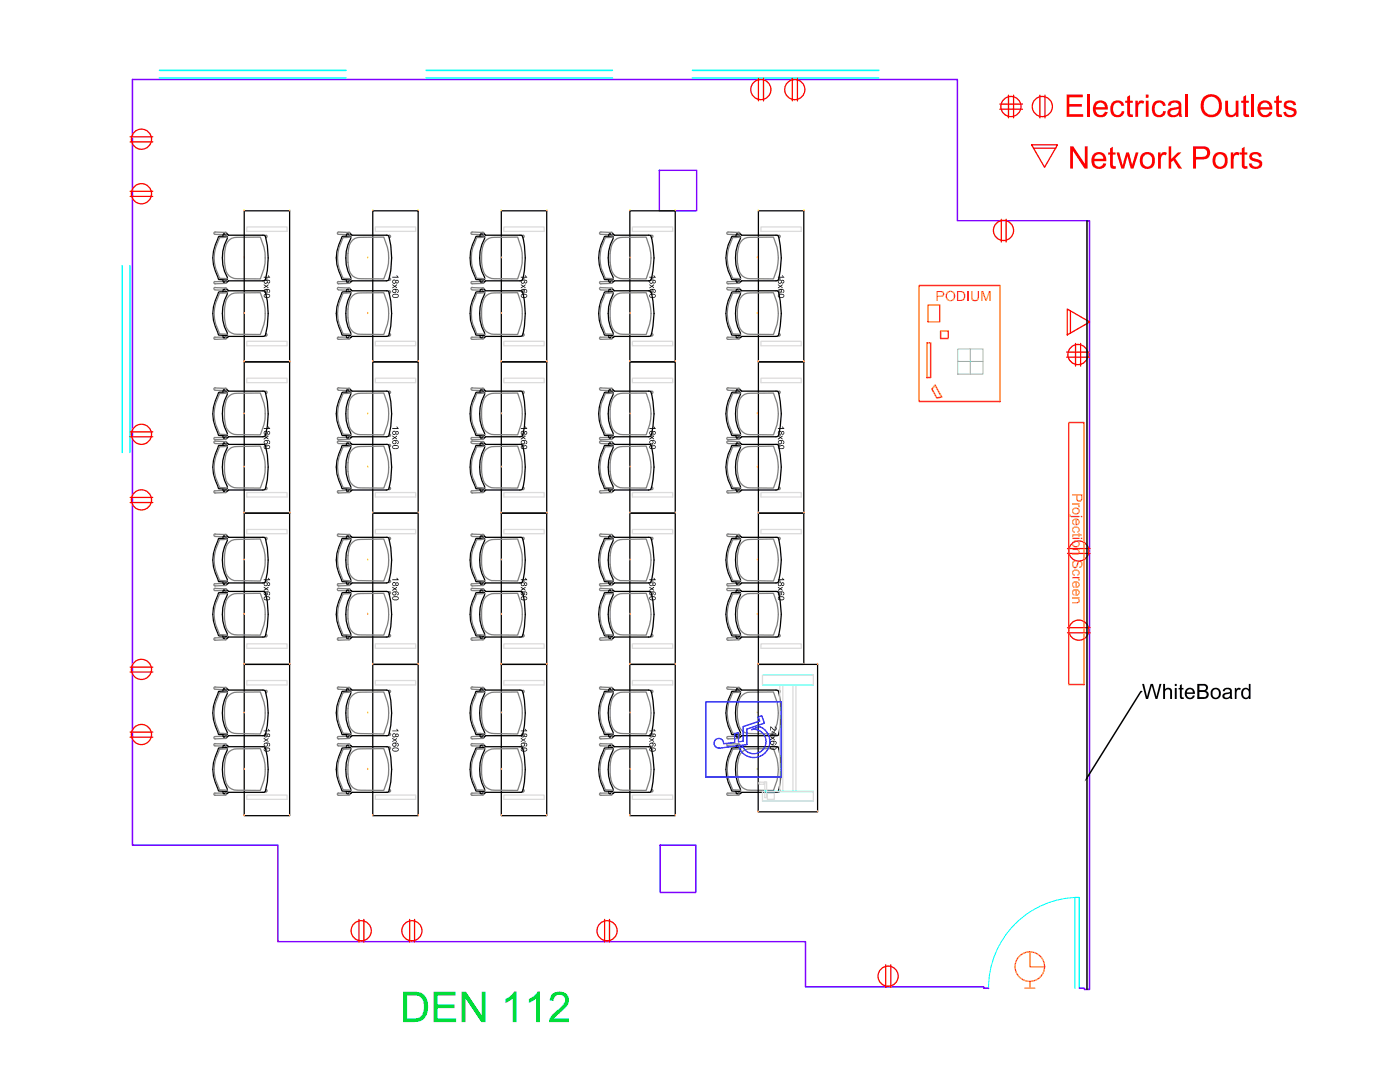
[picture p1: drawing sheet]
<svg xmlns="http://www.w3.org/2000/svg" width="279mm" height="216mm" viewBox="0 0 279 216" stroke-linecap="round" stroke-linejoin="round" font-family="sans-serif">
<!-- layer: _DOOR_WIND -->
<path d="M214.5 179.1v18.1M215.4 179.1v18.1" fill="none" stroke="#0ff" stroke-width=".25"/>
<path d="M215.4 179.1a18.1 18.1 0 0 0-18.1 18.2" fill="none" stroke="#0ff" stroke-width=".2"/>
<!-- layer: E-ELEC-FIXT -->
<path d="M191.1 69.6h5.1v5.1h-5.1zM191.1 72.1h5.1M193.6 69.6v5.1" fill="none" stroke="#7fff7f" stroke-width=".2"/>
<!-- layer: _WALLS -->
<path d="M131.6 34h7.4v8.1h-7.4zM131.8 168.6h7.1v9.5h-7.1zM197.3 197.2h-1v-.3h-35.5v-9h-105.3v-19.3h-29.1v-152.7h164.7v28.2h26.3v153.3h-1v-.2h-1" fill="none" stroke="#7f00ff" stroke-width=".3"/>
<!-- layer: _DOOR_WIND -->
<path d="M31.8 15.6h37.3M85 15.6h37.2M138.2 15.6h37.2M25.9 53v37.3" fill="none" stroke="#0ff" stroke-width=".3"/>
<!-- layer: _AV_ELEC -->
<g fill="none" stroke="#f00" stroke-width=".25">
<path d="M201.3 19v4.5M202.3 19v4.5M207.5 19v4.5M208.5 19v4.5M199.5 21.8h4.6M199.5 20.8h4.6"/>
<circle cx="201.8" cy="21.3" r="2.01"/>
<circle cx="208" cy="21.3" r="2.01"/>
</g>
<g fill="#f00">
<path d="M212.9 18.9h3.2v.5h-2.7v1.4h2.5v.5h-2.5v1.5h2.8v.5h-3.3z"/>
<path d="M216.9 18.9h.5v4.4h-.5z"/>
<path d="M221.8 20.6l.8-.5h1l.6 .5 .1 .3v.2h-.5a.86 .86 0 0 0-1.1-.6 .86 .86 0 0 0-.6 1l.1 .9 .3 .4 .5 .2 .4-.1 .3-.3 .2-.4h.5l-.1 .5-.4 .4-.6 .3h-.6l-.6-.3-.3-.4-.2-.7v-.8z"/>
<path d="M225 19.3l.5-.3v1.1h.6v.4h-.6v2.2l.6 .1v.5l-.2 .1a.73 .73 0 0 1-.8-.3 .73 .73 0 0 1-.1-.7v-1.9h-.4v-.4h.4z"/>
<path d="M226.6 20.1h.5v.5a.77 .77 0 0 1 1.3-.4l-.3 .5a.68 .68 0 0 0-.8 .1 .68 .68 0 0 0-.2 .7v1.8h-.5z"/>
<path d="M230.3 20.5l.7-.4h1l.4 .4 .2 .5-.5 .2a.86 .86 0 0 0-1.1-.7 .86 .86 0 0 0-.6 1.1l.1 .8 .4 .4a.84 .84 0 0 0 1.3-.6h.5v.1l-.2 .5-.5 .5-1 .1-.6-.3-.3-.4-.2-.6v-.9z"/>
<path d="M236.6 18.9h.6v4.4h-.6z"/>
<path d="M244.5 20.1h.6v2a.79 .79 0 0 0 .9 .8 .79 .79 0 0 0 .6-1.1v-1.7h.6v3.2h-.5v-.5l-.3 .4-.5 .2h-.7l-.3-.2-.3-.6z"/>
<path d="M248.1 19.3l.6-.3v1.1h.5v.4h-.5v2.2l.5 .1 .1 .5-.3 .1a.73 .73 0 0 1-.7-.3 .73 .73 0 0 1-.2-.7v-1.9h-.4v-.4h.4z"/>
<path d="M249.7 18.9h.6v4.4h-.6z"/>
<path d="M254.7 19.3l.5-.3v1.1h.6v.4h-.6v2.2l.2 .1h.4l.1 .5-.3 .1a.76 .76 0 0 1-.9-1v-1.9h-.4v-.4h.4z"/>
<path d="M256.4 20.4l.6-.3h1a.84 .84 0 0 1 .6 .8l-.5 .1a.72 .72 0 0 0-.7-.5 .72 .72 0 0 0-.7 .5l.3 .2 1.2 .4a.96 .96 0 0 1 .5 1.2 .96 .96 0 0 1-1.1 .6h-.7l-.6-.4-.2-.6 .5-.1a.8 .8 0 0 0 .8 .7 .8 .8 0 0 0 .8-.7l-.2-.2-1.3-.4a.84 .84 0 0 1-.3-1.3z"/>
<path d="M218.5 20.5l.6-.4h.8l.6 .2 .5 .8 .1 .8h-2.4l.2 .7a.89 .89 0 0 0 .9 .3 .89 .89 0 0 0 .7-.6l.6 .1-.4 .6-.3 .3-1.1 .1-.6-.3-.4-.4-.2-.6 .1-.9zM219 20.8l-.3 .6h1.8a.91 .91 0 0 0-.5-.8 .91 .91 0 0 0-1 .2z"/>
<path d="M228.7 18.9h.5v.6h-.5zM228.7 20.1h.5v3.2h-.5z"/>
<path d="M233.2 20.6l.3-.3 .6-.2h.9l.6 .2 .2 .5v2l.1 .5h-.5l-.1-.4-.7 .5h-.8l-.4-.1-.3-.4-.1-.6 .3-.5 .4-.3 .9-.1a.46 .46 0 0 0 .6-.4 .46 .46 0 0 0-.5-.5h-.2a.68 .68 0 0 0-.9 .6l-.5-.1zM233.8 22a.6 .6 0 0 0 0 .9 .6 .6 0 0 0 .8 0l.5-.4 .1-.8z"/>
<path d="M240 19.6l.8-.6 .9-.2 1 .2 .6 .4 .5 1 .1 1.2-.4 .9-.3 .3-.9 .6h-.9l-.7-.2-.6-.6-.5-1.1 .1-1.2zM240.6 19.8l-.2 .3-.2 .8 .1 .8 .2 .6 .9 .6 1.1-.1 .6-.7 .2-.6-.1-1-.2-.6-.5-.4-.6-.2-.8 .1z"/>
<path d="M251.3 20.6l.4-.4 .4-.1h.9l.5 .3 .4 .8v.7h-2.4l.2 .6 .5 .4 .8-.1 .3-.5 .6 .1-.5 .7-.6 .3h-.6l-.9-.4-.3-.9v-.8zM251.8 20.7l-.2 .7h1.7l-.2-.6a.87 .87 0 0 0-1.3-.1z"/>
</g>
<path d="M205.9 28.9h5.1l-2.5 4.5zM206.3 29.6h4.4" fill="none" stroke="#f00" stroke-width=".25"/>
<g fill="#f00">
<path d="M213.6 29.2h.6l2.3 3.5v-3.5h.6v4.4h-.6l-2.4-3.5v3.5h-.5z"/>
<path d="M221.5 29.6l.6-.3v1.1h.5v.4h-.5v2.1l.1 .2h.4l.1 .5-.3 .1a.75 .75 0 0 1-.9-1v-1.9h-.3v-.4h.3z"/>
<path d="M222.8 30.4h.6l.6 2.6 .8-2.6h.5l.6 2.5 .8-2.5h.5l-1 3.2h-.5l-.7-2.5-.7 2.5h-.5z"/>
<path d="M231.1 30.4h.5v.5a.79 .79 0 0 1 1.3-.4l-.2 .5a.73 .73 0 0 0-.9 .1 .73 .73 0 0 0-.1 .8v1.7h-.6z"/>
<path d="M233.2 29.2h.5v2.5l1.3-1.3h.8l-1.3 1.2 1.4 2h-.7l-1-1.6-.5 .4v1.2h-.5z"/>
<path d="M245.6 30.4h.5v.5a.81 .81 0 0 1 1.3-.4l-.2 .5a.73 .73 0 0 0-.8 .1 .73 .73 0 0 0-.2 .8v1.7h-.6z"/>
<path d="M247.8 29.6l.6-.3v1.1h.5v.4h-.5v2.2l.2 .2 .3-.1 .1 .5-.4 .1a.73 .73 0 0 1-.8-1v-1.9h-.4v-.4h.4z"/>
<path d="M249.4 30.8l.8-.5 1 .2a.74 .74 0 0 1 .6 .7l-.5 .1a.74 .74 0 0 0-.7-.5 .74 .74 0 0 0-.7 .5l.3 .3 1.2 .3a.95 .95 0 0 1 .4 1.2 .95 .95 0 0 1-1 .6h-.6l-.6-.3-.4-.7 .6-.1 .3 .5 .4 .2a.51 .51 0 0 0 .7-.2 .51 .51 0 0 0-.1-.7l-1.5-.5-.3-.5z"/>
<path d="M218.2 30.8l.6-.4 .8-.1 .6 .3 .5 .8 .1 .8h-2.4l.2 .6a.87 .87 0 0 0 .9 .5 .87 .87 0 0 0 .7-.7l.6 .1-.2 .4-.5 .5-.8 .1-.9-.3-.4-.4-.2-.6v-.7zM218.7 31.1l-.3 .6h1.8l-.2-.6-.3-.3h-.6z"/>
<path d="M227.8 30.9l.7-.5 .7-.1 .6 .2 .5 .5 .2 .6v.9l-.2 .5-.4 .4-1 .3-.8-.2-.3-.4-.3-.8v-.8zM228.5 30.9l-.4 .5v1.2l.5 .6 .6 .1 .4-.3 .2-.3 .1-1.2-.6-.7z"/>
<path d="M238.1 29.2l2.6 .1 .6 .4 .2 .6-.1 .9-.5 .5-.6 .1h-1.6v1.8h-.6zM238.7 29.7v1.6h1.4a.81 .81 0 0 0 .8-1 .81 .81 0 0 0-1.1-.6z"/>
<path d="M242.3 30.9l.7-.5 .8-.1 .5 .2 .4 .4 .3 .7v.9l-.2 .5-.4 .4-1 .3-.7-.2-.4-.4-.3-.8v-.8zM243 30.9l-.4 .5v1.1l.4 .6 .7 .2 .6-.5 .1-.5v-.9l-.5-.6z"/>
</g>
<!-- layer: _MISC_FIXED -->
<path d="M183.4 57h16.2v23.1h-16.2zM185 68.4h.7v6.9h-.7zM185.2 60.9h2.4v3.3h-2.4zM186.6 76.9l1.3 2.3-.9 .2-1-1.8zM187.7 66h1.5v1.5h-1.5zM213.3 84.3h3v52.3h-3z" fill="none" stroke="#ff7f00" stroke-width=".3"/>
<!-- layer: _AV_ELEC -->
<g fill="none" stroke="#f00" stroke-width=".25">
<path d="M151.4 15.6v4.5M152.4 15.6v4.5M158.1 15.6v4.5M159.1 15.6v4.5M26 27.3h4.5M26 28.3h4.5M26 38.2h4.5M26 39.2h4.5M199.8 43.8v4.5M200.8 43.8v4.5M212.9 71.3h4.5M212.9 70.3h4.5"/>
<path d="M213 61.7l4.5 2.5-4.5 2.6zM213.6 62v4.5M214.6 68.5v4.6M215.7 68.5v4.6M26 86.2h4.5M26 87.2h4.5M26 99.3h4.5M26 100.3h4.5M213 109.5h4.6M213 110.4h4.6M26 133.1h4.5M26 134.1h4.5"/>
<path d="M213 125.3h4.6M213 126.3h4.6M26 146.1h4.5M26 147.1h4.5M71.6 183.5v4.5M72.6 183.5v4.5M81.8 183.5v4.5M82.7 183.5v4.5M120.7 183.5v4.5M121.6 183.5v4.5M176.8 192.5v4.5M177.8 192.5v4.5"/>
<circle cx="151.8" cy="17.9" r="2.01"/>
<circle cx="158.6" cy="17.9" r="2.01"/>
<circle cx="28.2" cy="38.7" r="2.01"/>
<circle cx="28.2" cy="27.8" r="2.01"/>
<circle cx="200.3" cy="46" r="2.01"/>
<circle cx="215.1" cy="70.7" r="2.01"/>
<circle cx="28.2" cy="99.7" r="2.01"/>
<circle cx="28.2" cy="86.7" r="2.01"/>
<circle cx="215.3" cy="109.9" r="2.01"/>
<circle cx="28.2" cy="133.6" r="2.01"/>
<circle cx="215.3" cy="125.7" r="2.01"/>
<circle cx="28.2" cy="146.6" r="2.01"/>
<circle cx="72.1" cy="185.7" r="2.01"/>
<circle cx="82.2" cy="185.7" r="2.01"/>
<circle cx="121.2" cy="185.7" r="2.01"/>
<circle cx="177.2" cy="194.8" r="2.01"/>
</g>
<!-- layer: AFUCH-P -->
<g fill="none" stroke="#000" stroke-width=".25">
<path d="M43.7 47.2l1.7-.1v.5a8.1 8.1 0 0 0 0 7.7v.5h-1.7a8.4 8.4 0 0 1 0-8.6zM43.7 58.3l1.5-.1 .2 .2v.3a8.1 8.1 0 0 0 0 7.7v.5h-1.7a8.4 8.4 0 0 1 0-8.6zM44.5 55.8l.1 .5 .3-.1M44.9 46.8l-.3-.1-.1 .4M44.9 57.9l-.3-.1-.1 .4M45.3 46.6l.3 .3h7.2a8.7 8.7 0 0 1 .7 4.6l-.1 2.5-.4 1.8-.2 .2h-7.2l-.3 .3M45.3 57.7l.3 .3h7.2a8.7 8.7 0 0 1 .7 4.6l-.1 2.5-.4 1.8-.2 .2h-7.2l-.3 .3M68.3 47.2l1.7-.1v.5a8.1 8.1 0 0 0 0 7.7v.5h-1.7a8.4 8.4 0 0 1 0-8.6zM68.3 58.3l1.5-.1 .2 .2v.3a8.1 8.1 0 0 0 0 7.7v.5h-1.7a8.4 8.4 0 0 1 0-8.6zM69.1 55.8l.2 .5 .2-.1M69.5 46.8l-.2-.1-.2 .4M69.5 57.9l-.2-.1-.2 .4"/>
<path d="M69.9 46.6l.3 .3h7.2a8.7 8.7 0 0 1 .8 4.6l-.2 2.5-.4 1.8-.2 .2h-7.2l-.3 .3M69.9 57.7l.3 .3h7.2a8.7 8.7 0 0 1 .8 4.6l-.2 2.5-.4 1.8-.2 .2h-7.2l-.3 .3M95 47.2l1.7-.1v.5a8.1 8.1 0 0 0 0 7.7v.5h-1.7a8.4 8.4 0 0 1 0-8.6zM95 58.3l1.5-.1 .2 .2v.3a8.1 8.1 0 0 0 0 7.7v.5h-1.7a8.4 8.4 0 0 1 0-8.6zM95.8 55.8v.4l.2 .1 .2-.1M96.2 46.8l-.2-.1-.2 .1v.3M96.2 57.9l-.2-.1-.2 .1v.3M96.6 46.6l.3 .3h7.2a14.6 14.6 0 0 1 0 9.1h-7.2l-.3 .3M96.6 57.7l.3 .3h7.2a14.6 14.6 0 0 1 0 9.1h-7.2l-.3 .3M120.7 47.2l1.5-.1 .2 .2v.3a8.1 8.1 0 0 0 0 7.7v.4l-.2 .2-1.5-.1a8.4 8.4 0 0 1 0-8.6zM120.7 58.3l1.5-.1 .2 .2v.3a8.1 8.1 0 0 0 0 7.7v.3l-.2 .3-1.5-.1a8.4 8.4 0 0 1 0-8.6zM121.5 55.8v.4l.1 .1 .3-.1"/>
<path d="M121.9 46.8l-.3-.1-.1 .1v.3M121.9 57.9l-.3-.1-.1 .1v.3M122.3 46.6l.3 .3h7.2a13.8 13.8 0 0 1 0 9.1h-7.2l-.3 .3M122.3 57.7l.3 .3h7.2a13.8 13.8 0 0 1 0 9.1h-7.2l-.3 .3M146.1 47.2l1.5-.1 .2 .2v.3a8.1 8.1 0 0 0 0 7.7v.4l-.2 .2-1.5-.1a8.4 8.4 0 0 1 0-8.6zM146.1 58.3l1.5-.1 .2 .2v.3a8.1 8.1 0 0 0 0 7.7v.3l-.2 .3-1.5-.1a8.4 8.4 0 0 1 0-8.6zM146.9 55.8l.1 .5 .3-.1M147.3 46.8l-.3-.1-.1 .4M147.3 57.9l-.3-.1-.1 .4M147.7 46.6l.3 .3h7.2l.2 .3a17 17 0 0 1 0 8.6l-.5 .2h-6.9l-.3 .3M147.7 57.7l.3 .3h7.2l.2 .3a17 17 0 0 1 0 8.6l-.5 .2h-6.9l-.3 .3M43.7 78.3l1.5-.1 .2 .2v.3a8.1 8.1 0 0 0 0 7.7v.5h-1.7a8.4 8.4 0 0 1 0-8.6z"/>
<path d="M44.5 66.9l.1 .5 .3-.1M44.9 77.9l-.3-.1-.1 .5M45.3 77.8l.3 .2h7.2a8.7 8.7 0 0 1 .7 4.6l-.1 2.5-.4 1.8-.2 .2-7.2 .1-.3 .2M68.3 78.3l1.5-.1 .2 .2v.3a8.1 8.1 0 0 0 0 7.7v.5h-1.7a8.4 8.4 0 0 1 0-8.6zM69.1 66.9l.2 .5 .2-.1M69.5 77.9l-.2-.1-.2 .5M69.9 77.8l.3 .2h7.2a8.7 8.7 0 0 1 .8 4.6l-.2 2.5-.4 1.8-.2 .2-7.2 .1-.3 .2M95 78.3l1.5-.1 .2 .2v.3a8.1 8.1 0 0 0 0 7.7v.5h-1.7a8.4 8.4 0 0 1 0-8.6zM95.8 66.9v.4l.2 .1 .2-.1M96.2 77.9l-.2-.1-.2 .1v.4M96.6 77.8l.3 .2h7.2a14.6 14.6 0 0 1 0 9.1l-7.2 .1-.3 .2M120.7 78.3l1.5-.1 .2 .2v.3a8.1 8.1 0 0 0 0 7.7v.4l-.2 .2-1.5-.1a8.4 8.4 0 0 1 0-8.6z"/>
<path d="M121.5 66.9v.4l.1 .1 .3-.1M121.9 77.9l-.3-.1-.1 .1v.4M122.3 77.8l.3 .2h7.2a13.8 13.8 0 0 1 0 9.1l-7.2 .1-.3 .2M146.1 78.3l1.5-.1 .2 .2v.3a8.1 8.1 0 0 0 0 7.7v.4l-.2 .2-1.5-.1a8.4 8.4 0 0 1 0-8.6zM146.9 66.9l.1 .5 .3-.1M147.3 77.9l-.3-.1-.1 .5M147.7 77.8l.3 .2h7.2l.2 .3a17 17 0 0 1 0 8.6l-.5 .3h-6.9l-.3 .2M43.7 88.9l1.5-.1 .2 .2v.4a8.1 8.1 0 0 0 0 7.7v.5l-1.7-.1a8.5 8.5 0 0 1 0-8.6zM44.5 86.9l.1 .5 .3-.1M44.5 97.6l.1 .4 .3-.1M44.9 88.5l-.3-.1-.1 .5M45.3 88.4l.3 .3h7.2l.2 .2a17.2 17.2 0 0 1 0 8.6l-.5 .3h-6.9l-.3 .2"/>
<path d="M68.3 88.9l1.5-.1 .2 .2v.4a8.1 8.1 0 0 0 0 7.7v.5l-1.7-.1a8.5 8.5 0 0 1 0-8.6zM69.1 86.9l.2 .5 .2-.1M69.1 97.6l.2 .4 .2-.1M69.5 88.5l-.2-.1-.2 .5M69.9 88.4l.3 .3h7.2l.2 .2a17.2 17.2 0 0 1 0 8.6l-.5 .3h-6.9l-.3 .2M95 88.9l1.5-.1 .2 .2v.4a8.1 8.1 0 0 0 0 7.7v.5l-1.7-.1a8.5 8.5 0 0 1 0-8.6zM95.8 86.9v.4l.2 .1 .2-.1M95.8 97.6l.2 .4 .2-.1M96.2 88.5l-.2-.1-.2 .1v.4M96.6 88.4l.3 .3h7.2a14.6 14.6 0 0 1 0 9l-7.2 .1-.3 .2M120.7 88.9l1.5-.1 .2 .2v.4a8.1 8.1 0 0 0 0 7.7v.3l-.2 .2-1.5-.1a8.5 8.5 0 0 1 0-8.6zM121.5 86.9v.4l.1 .1 .3-.1"/>
<path d="M121.5 97.6v.3l.1 .1 .3-.1M121.9 88.5l-.3-.1-.1 .1v.4M122.3 88.4l.3 .3h7.2a13.8 13.8 0 0 1 0 9l-7.2 .1-.3 .2M146.1 88.9l1.5-.1 .2 .2v.4a8.1 8.1 0 0 0 0 7.7v.3l-.2 .2-1.5-.1a8.5 8.5 0 0 1 0-8.6zM146.9 86.9l.1 .5 .3-.1M146.9 97.6l.1 .4 .3-.1M147.3 88.5l-.3-.1-.1 .5M147.7 88.4l.3 .3h7.2l.2 .2a17.2 17.2 0 0 1 0 8.6l-.5 .3h-6.9l-.3 .2M43.7 107.4l1.5-.1 .2 .3v.3a8.1 8.1 0 0 0 0 7.7v.5h-1.7a8.5 8.5 0 0 1 0-8.7zM43.7 118.3l1.7-.1v.5a8.1 8.1 0 0 0 0 7.7v.4l-.2 .2-1.5-.1a8.4 8.4 0 0 1 0-8.6zM44.5 116.1l.1 .5 .3-.2M44.9 107h-.3l-.1 .4"/>
<path d="M44.9 117.9l-.3-.1-.1 .4M45.3 106.9l.3 .3h7.2l.2 .2a17.2 17.2 0 0 1 0 8.7l-.5 .2h-6.9l-.3 .3M45.3 117.8l.3 .2h6.9l.5 .3a17 17 0 0 1 0 8.6l-.2 .2h-7.2l-.3 .3M68.3 107.4l1.5-.1 .2 .3v.3a8.1 8.1 0 0 0 0 7.7v.5h-1.7a8.5 8.5 0 0 1 0-8.7zM68.3 118.3l1.7-.1v.5a8.1 8.1 0 0 0 0 7.7v.4l-.2 .2-1.5-.1a8.4 8.4 0 0 1 0-8.6zM69.1 116.1l.2 .5 .2-.2M69.5 107h-.2l-.2 .4M69.5 117.9l-.2-.1-.2 .4M69.9 106.9l.3 .3h7.2l.2 .2a17.2 17.2 0 0 1 0 8.7l-.5 .2h-6.9l-.3 .3M69.9 117.8l.3 .2h6.9l.5 .3a17 17 0 0 1 0 8.6l-.2 .2h-7.2l-.3 .3M95 107.4l1.5-.1 .2 .3v.3a8.1 8.1 0 0 0 0 7.7v.5h-1.7a8.5 8.5 0 0 1 0-8.7zM95 118.3l1.7-.1v.5a8.1 8.1 0 0 0 0 7.7v.4l-.2 .2-1.5-.1a8.4 8.4 0 0 1 0-8.6z"/>
<path d="M95.8 116.1l.2 .5 .2-.2M96.2 107h-.2l-.2 .1v.3M96.2 117.9l-.2-.1-.2 .1v.3M96.6 106.9l.3 .3h7.2a14.6 14.6 0 0 1 0 9.1h-7.2l-.3 .3M96.6 117.8l.3 .2 7.2 .1a14.6 14.6 0 0 1 0 9h-7.2l-.3 .3M120.7 107.4l1.5-.1 .2 .3v.3a8.1 8.1 0 0 0 0 7.7v.3l-.2 .2h-1.5a8.5 8.5 0 0 1 0-8.7zM120.7 118.3l1.5-.1 .2 .2v.3a8.1 8.1 0 0 0 0 7.7v.4l-.2 .2-1.5-.1a8.4 8.4 0 0 1 0-8.6zM121.5 116.1v.3l.1 .2 .3-.2M121.9 107h-.3l-.1 .1v.3M121.9 117.9l-.1-.1-.3 .1v.3M122.3 106.9l.3 .3h7.2a13.8 13.8 0 0 1 0 9.1h-7.2l-.3 .3M122.3 117.8l.3 .2 7.2 .1a13.8 13.8 0 0 1 0 9h-7.2l-.3 .3"/>
<path d="M146.1 107.4l1.5-.1 .2 .3v.3a8.1 8.1 0 0 0 0 7.7v.3l-.2 .2h-1.5a8.5 8.5 0 0 1 0-8.7zM146.1 118.3l1.5-.1 .2 .2v.3a8.1 8.1 0 0 0 0 7.7v.4l-.2 .2-1.5-.1a8.4 8.4 0 0 1 0-8.6zM146.9 116.1l.1 .5 .3-.2M147.3 107h-.3l-.1 .4M147.3 117.9l-.3-.1-.1 .4M147.7 106.9l.3 .3h7.2l.2 .2a17.2 17.2 0 0 1 0 8.7l-.5 .2h-6.9l-.3 .3M147.7 117.8l.3 .2h6.9l.5 .3a17 17 0 0 1 0 8.6l-.2 .2h-7.2l-.3 .3M43.7 138l1.7-.1v.5a8.1 8.1 0 0 0 0 7.7v.4l-.2 .2-1.5-.1a8.5 8.5 0 0 1 0-8.6zM44.5 126.9l.1 .5 .3-.1M44.9 137.6l-.3-.2-.1 .5M45.3 137.4l.3 .3h6.9l.5 .3a17.2 17.2 0 0 1 0 8.6l-.2 .2h-7.2l-.3 .3M68.3 138l1.7-.1v.5a8.1 8.1 0 0 0 0 7.7v.4l-.2 .2-1.5-.1a8.5 8.5 0 0 1 0-8.6z"/>
<path d="M69.1 126.9l.2 .5 .2-.1M69.5 137.6l-.2-.2-.2 .5M69.9 137.4l.3 .3h6.9l.5 .3a17.2 17.2 0 0 1 0 8.6l-.2 .2h-7.2l-.3 .3M95 138l1.7-.1v.5a8.1 8.1 0 0 0 0 7.7v.4l-.2 .2-1.5-.1a8.5 8.5 0 0 1 0-8.6zM95.8 126.9v.3l.2 .2 .2-.1M96.2 137.6l-.2-.2-.2 .5M96.6 137.4l.3 .3h7.2a14.6 14.6 0 0 1 0 9.1h-7.2l-.3 .3M120.7 138l1.5-.1 .2 .2v.3a8.1 8.1 0 0 0 0 7.7v.4l-.2 .2-1.5-.1a8.5 8.5 0 0 1 0-8.6zM121.5 126.9v.3l.1 .2 .3-.1M121.9 137.6l-.3-.2-.1 .2v.3M122.3 137.4l.3 .3h7.2a13.8 13.8 0 0 1 0 9.1h-7.2l-.3 .3M146.1 138l1.5-.1 .2 .2v.3a8.1 8.1 0 0 0 0 7.7v.4l-.2 .2-1.5-.1a8.5 8.5 0 0 1 0-8.6z"/>
<path d="M146.9 126.9l.1 .5 .3-.1M147.3 137.6l-.3-.2-.1 .5M147.7 137.4l.3 .3h6.9l.5 .3a17.2 17.2 0 0 1 0 8.6l-.2 .2h-7.2l-.3 .3M44.4 153.5a10.2 10.2 0 0 1 1-4.1l-.2-.2-1.5 .1a8.4 8.4 0 0 0 0 8.5l1.5 .1 .2-.2a10.2 10.2 0 0 1-1-4.1M44.5 146.6l.1 .5 .3-.1M44.5 157.9l.1 .5 .3-.1M44.9 148.8l-.3-.1-.1 .5M45.3 148.7l.3 .3h7.2a8.7 8.7 0 0 1 .7 4.5 8.8 8.8 0 0 1-.7 4.6h-7.2l-.3 .3M69 153.5a10.2 10.2 0 0 1 1-4.1l-.2-.2-1.5 .1a8.4 8.4 0 0 0 0 8.5l1.5 .1 .2-.2a10.2 10.2 0 0 1-1-4.1M69.1 146.6l.2 .5 .2-.1M69.1 157.9l.2 .5 .2-.1M69.5 148.8l-.2-.1-.2 .5"/>
<path d="M69.9 148.7l.3 .3h7.2a8.7 8.7 0 0 1 .8 4.5 8.8 8.8 0 0 1-.8 4.6h-7.2l-.3 .3M95.7 153.5a10.2 10.2 0 0 1 1-4.1l-.2-.2-1.5 .1a8.4 8.4 0 0 0 0 8.5l1.5 .1 .2-.2a10.2 10.2 0 0 1-1-4.1M95.8 146.6v.3l.2 .2 .2-.1M95.8 157.9v.3l.2 .2 .2-.1M96.2 148.8l-.2-.1-.2 .2v.3M96.6 148.7l.3 .3h7.2a14.7 14.7 0 0 1 0 9.1h-7.2l-.3 .3M121.4 153.5a10.2 10.2 0 0 1 1-4.1l-.2-.2-1.5 .1a8.4 8.4 0 0 0 0 8.5l1.5 .1 .2-.2a10.2 10.2 0 0 1-1-4.1M121.5 146.6v.3l.1 .2 .3-.1M121.5 157.9v.3l.1 .2 .3-.1M121.9 148.8l-.3-.1-.1 .2v.3M122.3 148.7l.3 .3h7.2a14 14 0 0 1 0 9.1h-7.2l-.3 .3M146.8 153.5a10.2 10.2 0 0 1 1-4.1l-.2-.2-1.5 .1a8.4 8.4 0 0 0 0 8.5l1.5 .1 .2-.2a10.2 10.2 0 0 1-1-4.1"/>
<path d="M146.9 146.6l.1 .5 .3-.1M146.9 157.9l.1 .5 .3-.1M147.3 148.8l-.3-.1-.1 .5M147.7 148.7l.3 .3h7.2l.2 .3a17 17 0 0 1 0 8.5l-.2 .3h-7.2l-.3 .3"/>
</g>
<g fill="none" stroke="#808080" stroke-width=".25">
<path d="M42.9 57.9h1.6M42.9 56.2l-.2 .2 .3 .2M44.5 56.2h-1.6M45.1 46.4l-2.3-.1-.1 .2 .2 .3h1.6M45.1 57.5l-2.3-.1-.1 .1 .2 .3M45.1 56.5l-2.2 .1M45.4 47.3l-1.6 .1a8.1 8.1 0 0 0 0 8.1l1.6 .1M45.4 58.4l-1.6 .1a8.1 8.1 0 0 0 0 8.1l1.6 .1M45.7 47.9l1.1-.5 5.2-.1a9.4 9.4 0 0 1 0 8.4l-4.7-.1a2.24 2.24 0 0 1-2.3-2.1 8.6 8.6 0 0 1 .4-5.1zM45.7 59l1.1-.5 5.2-.1a9.4 9.4 0 0 1 0 8.3h-4.7a2.24 2.24 0 0 1-2.3-2.1 8.6 8.6 0 0 1 .4-5.1zM52.9 56h.2M53.1 46.9l.2 .2-.2 .3"/>
<path d="M53.1 58l.2 .2-.2 .3M53.1 55.5h.1M53.1 47h-.2M53.1 58.1h-.2M53.1 55.5l.2 .3-.2 .1M67.5 57.9h1.6M67.5 56.2l-.2 .2 .3 .2M69.1 56.2h-1.6M69.7 46.4l-2.2-.1-.2 .2 .2 .3h1.6M69.7 57.5l-2.2-.1-.2 .1 .2 .3M69.7 56.5l-2.2 .1M70 47.3l-1.5 .1a8.1 8.1 0 0 0 0 8.1l1.5 .1"/>
<path d="M70 58.4l-1.5 .1a8.1 8.1 0 0 0 0 8.1l1.5 .1M70.4 47.9l1-.5 5.2-.1a9.4 9.4 0 0 1 0 8.4l-4.6-.1a2.24 2.24 0 0 1-2.4-2.1 8.6 8.6 0 0 1 .4-5.1zM70.4 59l1-.5 5.2-.1a9.4 9.4 0 0 1 0 8.3h-4.6a2.24 2.24 0 0 1-2.4-2.1 8.6 8.6 0 0 1 .4-5.1zM77.5 56h.2M77.7 55.5h.1M77.7 46.9l.2 .2-.2 .3M77.7 58l.2 .2-.2 .3M77.7 47h-.2M77.7 58.1h-.2M77.8 55.5l.1 .3-.2 .1M94.2 56.2l-.2 .2 .3 .2M94.2 46.8h1.6"/>
<path d="M94.2 57.9h1.6M95.8 56.2h-1.6M96.4 46.4l-2.2-.1-.2 .2 .2 .3M96.4 57.5l-2.2-.1-.2 .1 .2 .3M96.4 56.5l-2.2 .1M96.7 47.3l-1.6 .1-.3 1.1a7 7 0 0 0 0 6l.3 1 1.6 .1M96.7 58.4l-1.6 .1-.3 1a7 7 0 0 0 0 6.1l.3 1 1.6 .1M97 47.9l1.1-.5 5.2-.1a9.8 9.8 0 0 1 0 8.4l-4.6-.1a2.24 2.24 0 0 1-2.4-2.1 8.6 8.6 0 0 1 .4-5.1zM97 59l1.1-.5 5.2-.1a9.8 9.8 0 0 1 0 8.3h-4.6a2.24 2.24 0 0 1-2.4-2.1 8.6 8.6 0 0 1 .4-5.1zM104.2 56h.2M104.4 46.9l.2 .2-.2 .3M104.4 58l.2 .2-.2 .3"/>
<path d="M104.4 55.5h.1M104.4 47h-.2M104.4 58.1h-.2M104.4 55.5l.2 .3-.2 .1M104.5 47.4h-.1M104.5 58.5h-.1M119.9 56.2l-.2 .2 .2 .2M119.9 57.9h1.6M121.5 56.2h-1.6M122.1 46.4l-2.3-.1-.1 .2 .2 .3h1.6M122.1 57.5l-2.3-.1-.1 .1 .2 .3M122.1 56.5l-2.2 .1"/>
<path d="M122.4 47.3l-1.6 .1-.4 1.1a7 7 0 0 0 0 6l.4 1 1.6 .1M122.4 58.4l-1.6 .1-.4 1a7 7 0 0 0 0 6.1l.4 1 1.6 .1M122.7 47.9l1.1-.5 5.2-.1a9.4 9.4 0 0 1 0 8.4l-4.7-.1a2.31 2.31 0 0 1-2.4-2.1 8.1 8.1 0 0 1 .5-5.1zM122.7 59l1.1-.5 5.2-.1a9.4 9.4 0 0 1 0 8.3h-4.7a2.31 2.31 0 0 1-2.4-2.1 8.1 8.1 0 0 1 .5-5.1zM130 55.5h.1M130.1 46.9l.2 .2-.2 .3M130.1 58l.2 .2-.2 .3M130.1 47h-.2M130.1 58.1h-.2M130.1 55.5l.2 .3-.1 .1-.3 .1M130.1 47.4h-.1M130.1 58.5h-.1"/>
<path d="M145.3 56.2l-.2 .2 .2 .2M145.3 57.9h1.6M145.3 46.3l-.2 .2 .1 .2 1.7 .1M145.3 57.4l-.2 .1 .2 .3M145.4 46.3l2.1 .1M145.4 57.4l2.1 .1M146.9 56.2h-1.6M147.5 56.5l-2.2 .1M147.8 47.3l-1.6 .1a8.1 8.1 0 0 0 0 8.1l1.6 .1M147.8 58.4l-1.6 .1a8.1 8.1 0 0 0 0 8.1l1.6 .1M148.1 47.9l1.1-.5 5.2-.1a9.4 9.4 0 0 1 0 8.4l-4.7-.1a2.24 2.24 0 0 1-2.3-2.1 6.3 6.3 0 0 1 .7-5.6zM148.1 59l1.1-.5 5.2-.1a9.4 9.4 0 0 1 0 8.3h-4.7a2.24 2.24 0 0 1-2.3-2.1 6.3 6.3 0 0 1 .7-5.6z"/>
<path d="M155.4 55.5h.1M155.5 46.9l.2 .2-.2 .3M155.5 58l.2 .2-.2 .3M155.5 47h-.2M155.5 58.1h-.2M155.5 55.5l.2 .3-.1 .1-.3 .1M155.5 47.4h-.1M155.5 58.5h-.1M42.9 77.9h1.6M42.9 67.3l-.2 .2 .3 .2M43 77.4l-.3 .2 .2 .2M43 77.4l2.1 .1"/>
<path d="M44.5 67.3h-1.6M45.1 67.6l-2.2 .1M45.4 78.4l-1.6 .1a8.1 8.1 0 0 0 0 8.1l1.6 .1M45.7 79l1.1-.5 5.2-.1a9.4 9.4 0 0 1 0 8.4l-4.7-.1a2.32 2.32 0 0 1-2.3-2.1 8.8 8.8 0 0 1 .4-5.2zM52.9 67h.2M53.1 78l.2 .2-.2 .4M53.1 66.6h.1M53.1 78.1h-.2M53.1 66.6l.2 .2-.2 .2M67.5 77.9h1.6M67.5 67.3l-.2 .2 .3 .2M67.6 77.4l-.3 .2 .2 .2"/>
<path d="M67.6 77.4l2.1 .1M69.1 67.3h-1.6M69.7 67.6l-2.2 .1M70 78.4l-1.5 .1a8.1 8.1 0 0 0 0 8.1l1.5 .1M70.4 79l1-.5 5.2-.1a9.4 9.4 0 0 1 0 8.4l-4.6-.1a2.32 2.32 0 0 1-2.4-2.1 8.8 8.8 0 0 1 .4-5.2zM77.5 67h.2M77.7 66.6h.1M77.7 78l.2 .2-.2 .4M77.7 78.1h-.2M77.8 66.6l.1 .2-.2 .2M94.2 67.3l-.2 .2 .3 .2M94.2 77.9h1.6"/>
<path d="M94.3 77.4l-.3 .2 .2 .2M94.3 77.4l2.1 .1M95.8 67.3h-1.6M96.4 67.6l-2.2 .1M96.7 78.4l-1.6 .1-.3 1.1a7 7 0 0 0 0 6l.3 1 1.6 .1M97 79l1.1-.5 5.2-.1a9.8 9.8 0 0 1 0 8.4l-4.6-.1a2.32 2.32 0 0 1-2.4-2.1 8.8 8.8 0 0 1 .4-5.2zM104.2 67h.2M104.4 78l.2 .2-.2 .3M104.4 66.6h.1M104.4 78.1h-.2M104.4 66.6l.2 .2-.2 .2M104.5 78.5l-.1 .1"/>
<path d="M119.9 67.3l-.2 .2 .2 .2M119.9 77.9h1.6M119.9 77.4l-.2 .2 .2 .2M119.9 77.4l2.2 .1M121.5 67.3h-1.6M122.1 67.6l-2.2 .1M122.4 78.4l-1.6 .1-.4 1.1a7 7 0 0 0 0 6l.4 1 1.6 .1M122.7 79l1.1-.5 5.2-.1a9.4 9.4 0 0 1 0 8.4l-4.7-.1a2.4 2.4 0 0 1-2.4-2.1 8.3 8.3 0 0 1 .5-5.2zM130 66.6h.1M130.1 78l.2 .2-.2 .3M130.1 78.1h-.2M130.1 66.6l.2 .2-.1 .2h-.3"/>
<path d="M130.1 78.5l-.1 .1M145.3 67.3l-.2 .2 .2 .2M145.3 77.9h1.6M145.3 77.4l-.2 .2 .2 .2M145.4 77.4l2.1 .1M146.9 67.3h-1.6M147.5 67.6l-2.2 .1M147.8 78.4l-1.6 .1a8.1 8.1 0 0 0 0 8.1l1.6 .1M148.1 79l1.1-.5 5.2-.1a9.4 9.4 0 0 1 0 8.4l-4.7-.1a2.32 2.32 0 0 1-2.3-2.1 8 8 0 0 1 .4-5.2zM155.4 66.6h.1M155.5 78l.2 .2-.2 .3M155.5 78.1h-.2"/>
<path d="M155.5 66.6l.2 .2-.1 .2h-.3M155.5 78.5l-.1 .1M42.9 88.5h1.6M42.9 87.3l-.2 .2 .3 .2M42.9 97.9l-.2 .3 .3 .2M43 88l-.3 .2 .2 .3M43 88l2.1 .1M44.5 87.3h-1.6M44.5 97.9h-1.6M45.1 87.7h-2.2M45.1 98.3l-2.2 .1M45.4 89.1h-1.6a8.1 8.1 0 0 0 0 8.2l1.6 .1"/>
<path d="M45.7 89.6l1.1-.5 5.2-.1a9.5 9.5 0 0 1 0 8.4h-4.7a2.32 2.32 0 0 1-2.3-2.2 8.8 8.8 0 0 1 .4-5.1zM52.9 87.1h.2M52.9 97.6l.2 .1M53.1 88.7l.2 .2-.2 .3M53.1 86.6h.1M53.1 97.2v.1M53.1 88.7l-.2 .1M53.1 86.6l.2 .3-.2 .2M53.1 97.2l.2 .3-.2 .2M67.5 88.5h1.6M67.5 87.3l-.2 .2 .3 .2M67.5 97.9l-.2 .3 .3 .2"/>
<path d="M67.6 88l-.3 .2 .2 .3M67.6 88l2.1 .1M69.1 87.3h-1.6M69.1 97.9h-1.6M69.7 87.7h-2.2M69.7 98.3l-2.2 .1M70 89.1h-1.5a8.1 8.1 0 0 0 0 8.2l1.5 .1M70.4 89.6l1-.5 5.2-.1a9.5 9.5 0 0 1 0 8.4h-4.6a2.32 2.32 0 0 1-2.4-2.2 8.8 8.8 0 0 1 .4-5.1zM77.5 87.1h.2M77.5 97.6l.2 .1M77.7 86.6h.1M77.7 97.2l.1 .1"/>
<path d="M77.7 88.7l.2 .2-.2 .3M77.7 88.7l-.2 .1M77.8 86.6l.1 .3-.2 .2M77.8 97.2l.1 .3-.2 .2M94.2 87.3l-.2 .2 .3 .2M94.2 97.9l-.2 .3 .3 .2M94.2 88.5h1.6M94.3 88l-.3 .2 .2 .3M94.3 88l2.1 .1M95.8 87.3h-1.6M95.8 97.9h-1.6M96.4 87.7h-2.2"/>
<path d="M96.4 98.3l-2.2 .1M96.7 89.1h-1.6l-.3 1.1a7 7 0 0 0 0 6l.3 1.1 1.6 .1M97 89.6l1.1-.5 5.2-.1a9.9 9.9 0 0 1 0 8.4h-4.6a2.32 2.32 0 0 1-2.4-2.2 8.8 8.8 0 0 1 .4-5.1zM104.2 87.1h.2M104.2 97.6l.2 .1M104.4 88.7l.2 .2-.2 .2M104.4 86.6h.1M104.4 97.2l.1 .1M104.4 88.7l-.2 .1M104.4 86.6l.2 .3-.2 .2M104.4 97.2l.2 .3-.2 .2M104.5 89.1l-.1 .1"/>
<path d="M119.9 87.3l-.2 .2 .2 .2M119.9 97.9l-.2 .3 .2 .2M119.9 88.5h1.6M119.9 88l-.2 .2 .2 .3M119.9 88l2.2 .1M121.5 87.3h-1.6M121.5 97.9h-1.6M122.1 87.7h-2.2M122.1 98.3l-2.2 .1M122.4 89.1h-1.6l-.4 1.1a7 7 0 0 0 0 6l.4 1.1 1.6 .1M122.7 89.6l1.1-.5 5.2-.1a9.5 9.5 0 0 1 0 8.4h-4.7a2.4 2.4 0 0 1-2.4-2.2 8.3 8.3 0 0 1 .5-5.1zM130 86.6h.1"/>
<path d="M130 97.2l.1 .1M130.1 88.7l.2 .2-.2 .2M130.1 88.7l-.2 .1M130.1 86.6l.2 .3-.1 .1-.3 .1M130.1 97.2l.2 .3-.1 .1h-.3M130.1 89.1l-.1 .1M145.3 87.3l-.2 .2 .2 .2M145.3 97.9l-.2 .3 .2 .2M145.3 88.5h1.6M145.3 88l-.2 .2 .2 .3M145.4 88l2.1 .1M146.9 87.3h-1.6"/>
<path d="M146.9 97.9h-1.6M147.5 87.7h-2.2M147.5 98.3l-2.2 .1M147.8 89.1h-1.6a8.1 8.1 0 0 0 0 8.2l1.6 .1M148.1 89.6l1.1-.5 5.2-.1a9.5 9.5 0 0 1 0 8.4h-4.7a2.32 2.32 0 0 1-2.3-2.2 8 8 0 0 1 .4-5.1zM155.4 86.6h.1M155.4 97.2l.1 .1M155.5 88.7l.2 .2-.2 .2M155.5 88.7l-.2 .1M155.5 86.6l.2 .3-.1 .1-.3 .1M155.5 97.2l.2 .3-.1 .1h-.3M155.5 89.1l-.1 .1"/>
<path d="M42.9 107l1.6 .1M42.9 116.4l-.2 .3 .3 .2M43 106.5l-.3 .2 .2 .3M43 106.6l2.1 .1M44.5 116.4l-1.6 .1M45.1 117.5l-2.1-.1-.3 .2 .2 .2 1.6 .1M45.1 116.8l-2.2 .1M45.4 107.6l-1.6 .1a8.1 8.1 0 0 0 0 8.1l1.6 .1M45.4 118.4l-1.6 .1a8.1 8.1 0 0 0 0 8.1l1.6 .1M45.7 108.2l1.1-.5 5.2-.1a9.5 9.5 0 0 1 0 8.3h-4.7a2.25 2.25 0 0 1-2.3-2.1 8.8 8.8 0 0 1 .4-5.2zM45.7 119l1.1-.5 5.2-.1a9.4 9.4 0 0 1 0 8.3h-4.7a2.25 2.25 0 0 1-2.3-2.1 8.8 8.8 0 0 1 .4-5.1zM52.9 116.2h.2"/>
<path d="M52.9 118.1h.2M53.1 107.2l.2 .2-.2 .3M53.1 118.1l.2 .2-.2 .3M53.1 115.8h.1M53.1 107.3h-.2M53.1 115.8l.2 .2-.2 .2M67.5 107l1.6 .1M67.5 116.4l-.2 .3 .3 .2M67.6 106.5l-.3 .2 .2 .3M67.6 106.6l2.1 .1M69.1 116.4l-1.6 .1M69.7 117.5l-2.1-.1-.3 .2 .2 .2 1.6 .1"/>
<path d="M69.7 116.8l-2.2 .1M70 107.6l-1.5 .1a8.1 8.1 0 0 0 0 8.1l1.5 .1M70 118.4l-1.5 .1a8.1 8.1 0 0 0 0 8.1l1.5 .1M70.4 108.2l1-.5 5.2-.1a9.5 9.5 0 0 1 0 8.3h-4.6a2.25 2.25 0 0 1-2.4-2.1 8.8 8.8 0 0 1 .4-5.2zM70.4 119l1-.5 5.2-.1a9.4 9.4 0 0 1 0 8.3h-4.6a2.25 2.25 0 0 1-2.4-2.1 8.8 8.8 0 0 1 .4-5.1zM77.5 118.1h.2M77.5 116.2h.2M77.7 115.8h.1M77.7 107.2l.2 .2-.2 .3M77.7 118.1l.2 .2-.2 .3M77.7 107.3h-.2M77.8 115.8l.1 .2-.2 .2"/>
<path d="M94.2 116.4l-.2 .3 .3 .2M94.2 107l1.6 .1M94.2 117.8l1.6 .1M94.3 106.5l-.3 .2 .2 .3M94.3 106.6l2.1 .1M95.8 116.4l-1.6 .1M96.4 117.5l-2.2-.1-.2 .2 .2 .2M96.4 116.8l-2.2 .1M96.7 107.6l-1.6 .1-.3 1a7 7 0 0 0 0 6.1l.3 1 1.6 .1M96.7 118.4l-1.6 .1-.3 1.1a7 7 0 0 0 0 6l.3 1 1.6 .1M97 108.2l1.1-.5 5.2-.1a9.9 9.9 0 0 1 0 8.3h-4.6a2.25 2.25 0 0 1-2.4-2.1 8.8 8.8 0 0 1 .4-5.2zM97 119l1.1-.5 5.2-.1a9.8 9.8 0 0 1 0 8.3h-4.6a2.25 2.25 0 0 1-2.4-2.1 8.8 8.8 0 0 1 .4-5.1z"/>
<path d="M104.2 118.1h.2M104.2 116.2h.2M104.4 107.2l.2 .2-.2 .3M104.4 118.1l.2 .2-.2 .2M104.4 115.8h.1M104.4 107.3h-.2M104.4 115.8l.2 .2-.2 .2M104.5 107.7h-.1M104.5 118.5l-.1 .1M119.9 116.4l-.2 .3 .2 .2M119.9 107l1.6 .1M119.9 106.5l-.2 .2 .2 .3"/>
<path d="M119.9 106.6l2.2 .1M121.5 116.4l-1.6 .1M122.1 117.5l-2.2-.1-.2 .2 .2 .2 1.6 .1M122.1 116.8l-2.2 .1M122.4 107.6l-1.6 .1-.4 1a7 7 0 0 0 0 6.1l.4 1 1.6 .1M122.4 118.4l-1.6 .1-.4 1.1a7 7 0 0 0 0 6l.4 1 1.6 .1M122.7 108.2l1.1-.5 5.2-.1a9.5 9.5 0 0 1 0 8.3h-4.7a2.32 2.32 0 0 1-2.4-2.1 8.3 8.3 0 0 1 .5-5.2zM122.7 119l1.1-.5 5.2-.1a9.4 9.4 0 0 1 0 8.3h-4.7a2.32 2.32 0 0 1-2.4-2.1 8.3 8.3 0 0 1 .5-5.1zM129.9 118.1h.2M130 115.8h.1M130.1 107.2l.2 .2-.2 .3M130.1 118.1l.2 .2-.2 .2"/>
<path d="M130.1 107.3h-.2M130.1 115.8l.2 .2-.1 .2h-.3M130.1 107.7h-.1M130.1 118.5l-.1 .1M145.3 116.4l-.2 .3 .2 .2M145.3 107l1.6 .1M145.3 106.5l-.2 .2 .2 .3M145.3 117.4l-.2 .2 .1 .2 1.7 .1M145.4 106.6l2.1 .1M145.4 117.4l2.1 .1M146.9 116.4l-1.6 .1M147.5 116.8l-2.2 .1"/>
<path d="M147.8 107.6l-1.6 .1a8.1 8.1 0 0 0 0 8.1l1.6 .1M147.8 118.4l-1.6 .1a8.1 8.1 0 0 0 0 8.1l1.6 .1M148.1 108.2l1.1-.5 5.2-.1a9.5 9.5 0 0 1 0 8.3h-4.7a2.25 2.25 0 0 1-2.3-2.1 8 8 0 0 1 .4-5.2zM148.1 119l1.1-.5 5.2-.1a9.4 9.4 0 0 1 0 8.3h-4.7a2.25 2.25 0 0 1-2.3-2.1 8 8 0 0 1 .4-5.1zM155.3 118.1h.2M155.4 115.8h.1M155.5 107.2l.2 .2-.2 .3M155.5 118.1l.2 .2-.2 .2M155.5 107.3h-.2M155.5 115.8l.2 .2-.1 .2h-.3M155.5 107.7h-.1M155.5 118.5l-.1 .1"/>
<path d="M43 137.1l-.3 .2 .1 .2 1.7 .1M43 137.1l2.1 .1M44.5 127.2l-1.7 .1-.1 .2 .3 .2M45.1 127.7h-2.2M45.4 138.1l-1.6 .1a8.1 8.1 0 0 0 0 8.1l1.6 .1M45.7 138.7l1.1-.5 5.2-.1a9.5 9.5 0 0 1 0 8.4l-4.7-.1a2.25 2.25 0 0 1-2.3-2.1 8.8 8.8 0 0 1 .4-5.2zM52.9 127l.2 .1M53.1 137.7l.2 .2-.2 .3M53.1 126.6l.2 .3-.2 .2M53.1 137.8h-.2M67.6 137.1l-.3 .2 .1 .2 1.7 .1M67.6 137.1l2.1 .1"/>
<path d="M69.1 127.2l-1.7 .1-.1 .2 .3 .2M69.7 127.7h-2.2M70 138.1l-1.5 .1a8.1 8.1 0 0 0 0 8.1l1.5 .1M70.4 138.7l1-.5 5.2-.1a9.5 9.5 0 0 1 0 8.4l-4.6-.1a2.25 2.25 0 0 1-2.4-2.1 8.8 8.8 0 0 1 .4-5.2zM77.5 127l.2 .1M77.7 126.6l.2 .3-.2 .2M77.7 137.7l.2 .2-.2 .3M77.7 137.8h-.2M94.2 127.3l-.2 .2 .3 .2M94.2 137.5l1.6 .1M94.3 137.1l-.3 .2 .2 .2M94.3 137.1l2.1 .1"/>
<path d="M95.8 127.2l-1.6 .1M96.4 127.7h-2.2M96.7 138.1l-1.6 .1-.3 1.1a7 7 0 0 0 0 6l.3 1 1.6 .1M97 138.7l1.1-.5 5.2-.1a9.9 9.9 0 0 1 0 8.4l-4.6-.1a2.25 2.25 0 0 1-2.4-2.1 8.8 8.8 0 0 1 .4-5.2zM104.2 127l.2 .1M104.4 137.7l.2 .2-.2 .3M104.4 126.6h.1M104.4 137.8h-.2M104.4 126.6l.2 .3-.2 .2M104.5 138.2h-.1M119.9 137.1l-.2 .2 .1 .2 1.7 .1M119.9 137.1l2.2 .1"/>
<path d="M121.5 127.2l-1.7 .1-.1 .2 .2 .2M122.1 127.7h-2.2M122.4 138.1l-1.6 .1-.4 1.1a7 7 0 0 0 0 6l.4 1 1.6 .1M122.7 138.7l1.1-.5 5.2-.1a9.5 9.5 0 0 1 0 8.4l-4.7-.1a2.32 2.32 0 0 1-2.4-2.1 8.3 8.3 0 0 1 .5-5.2zM130 126.6h.1M130.1 137.7l.2 .2-.2 .3M130.1 137.8h-.2M130.1 126.6l.2 .3-.1 .1h-.3M130.1 138.2h-.1M145.3 137.1l-.2 .2 .1 .2 1.7 .1M145.4 137.1l2.1 .1M146.9 127.2l-1.7 .1-.1 .2 .2 .2"/>
<path d="M147.5 127.7h-2.2M147.8 138.1l-1.6 .1a8.1 8.1 0 0 0 0 8.1l1.6 .1M148.1 138.7l1.1-.5 5.2-.1a9.5 9.5 0 0 1 0 8.4l-4.7-.1a2.25 2.25 0 0 1-2.3-2.1 8 8 0 0 1 .4-5.2zM155.4 126.6h.1M155.5 137.7l.2 .2-.2 .3M155.5 137.8h-.2M155.5 126.6l.2 .3-.1 .1h-.3M155.5 138.2h-.1M42.7 153.5a8.8 8.8 0 0 0 1.1 4.1l1.6 .1M42.9 158.2l-.2 .3 .3 .2M43 148.4l-.3 .2 .1 .2 1.7 .1M43 148.4h2.1"/>
<path d="M44.5 146.9l-1.7 .1-.1 .2 .3 .2M44.5 158.2l-1.6 .1M45.1 147.3l-2.2 .1M45.1 158.7h-2.2M45.4 149.4l-1.6 .1a8.8 8.8 0 0 0-1.1 4.1M52.9 146.7l.2 .1M52.9 158h.2M52.9 153.5l-.2-2.1-.7-2h-4.7a2.25 2.25 0 0 0-2.3 2.1 8.7 8.7 0 0 0 .4 5.2 2.27 2.27 0 0 0 1.9 1h4.7l.7-2 .2-2.1M53.1 149l.2 .2-.2 .3M53.1 146.3h.1M53.1 157.6h.1M53.1 149.5h.1"/>
<path d="M53.1 149l-.2 .1M53.1 146.3l.2 .3-.2 .2M53.1 157.6l.2 .2-.2 .2M67.4 153.5a8.8 8.8 0 0 0 1.1 4.1l1.5 .1M67.5 158.2l-.2 .3 .3 .2M67.6 148.4l-.3 .2 .1 .2 1.7 .1M67.6 148.4h2.1M69.1 146.9l-1.7 .1-.1 .2 .3 .2M69.1 158.2l-1.6 .1M69.7 147.3l-2.2 .1M69.7 158.7h-2.2M70 149.4l-1.5 .1a8.8 8.8 0 0 0-1.1 4.1"/>
<path d="M77.5 158h.2M77.5 146.7l.2 .1M77.6 153.5l-.3-2.1-.7-2h-4.6a2.25 2.25 0 0 0-2.4 2.1 8.7 8.7 0 0 0 .4 5.2 2.27 2.27 0 0 0 2 1h4.6l.7-2 .3-2.1M77.7 157.6h.1M77.7 149.5h.1M77.7 146.3h.1M77.7 149l.2 .2-.1 .3M77.7 149l-.2 .1M77.8 146.3l.1 .3-.2 .2M77.8 157.6l.1 .2-.2 .2M94.1 153.5l.2 2.1 .8 2 1.6 .1M94.2 147l-.2 .2 .3 .2"/>
<path d="M94.2 158.2l-.2 .3 .3 .2M94.2 148.8l1.6 .1M94.3 148.4l-.3 .2 .2 .2M94.3 148.4h2.1M95.8 146.9l-1.6 .1M95.8 158.2l-1.6 .1M96.4 147.3l-2.2 .1M96.4 158.7h-2.2M96.7 149.4l-1.6 .1-.8 2-.2 2.1M104.2 158h.2M104.2 146.7l.2 .1M104.2 153.5l-.2-2.1-.7-2h-4.6a2.25 2.25 0 0 0-2.4 2.1 8.7 8.7 0 0 0 .4 5.2 2.41 2.41 0 0 0 2 1h4.6l.7-2 .2-2.1"/>
<path d="M104.4 149l.2 .2-.2 .3M104.4 157.6h.1M104.4 149.5h.1M104.4 146.3h.1M104.4 149l-.2 .1M104.4 146.3l.2 .3-.2 .2M104.4 157.6l.2 .2-.2 .2M119.7 153.5l.3 2.1 .8 2 1.6 .1M119.9 158.2l-.2 .3 .2 .2M119.9 148.4l-.2 .2 .1 .2 1.7 .1M119.9 148.4h2.2M121.5 146.9l-1.7 .1-.1 .2 .2 .2"/>
<path d="M121.5 158.2l-1.6 .1M122.1 147.3l-2.2 .1M122.1 158.7h-2.2M122.4 149.4l-1.6 .1-.8 2-.3 2.1M129.9 149.1h.3l.1 .1-.2 .3M129.9 153.5l-.3-2.1-.6-2h-4.7a2.32 2.32 0 0 0-2.4 2.1 8.2 8.2 0 0 0 .5 5.2 2.27 2.27 0 0 0 1.9 1h4.7l.6-2 .3-2.1M130 157.6h.1M130 149.5h.1M130 146.3h.1M130.1 146.3l.2 .3-.1 .1h-.3M130.1 157.6l.2 .2-.1 .2h-.3M145.1 153.5a8.8 8.8 0 0 0 1.1 4.1l1.6 .1"/>
<path d="M145.3 158.2l-.2 .3 .2 .2M145.3 148.4l-.2 .2 .1 .2 1.7 .1M145.4 148.4h2.1M146.9 146.9l-1.7 .1-.1 .2 .2 .2M146.9 158.2l-1.6 .1M147.5 147.3l-2.2 .1M147.5 158.7h-2.2M147.8 149.4l-1.6 .1a8.8 8.8 0 0 0-1.1 4.1M155.3 149.1h.3l.1 .1-.2 .3M155.3 153.5l-.2-2.1-.7-2h-4.7a2.25 2.25 0 0 0-2.3 2.1 6.4 6.4 0 0 0 .7 5.6l1.1 .5 5.2 .1 .7-2 .2-2.1M155.4 157.6h.1M155.4 149.5h.1"/>
<path d="M155.4 146.3h.1M155.5 146.3l.2 .3-.1 .1h-.3M155.5 157.6l.2 .2-.1 .2h-.3"/>
<circle cx="45" cy="46.6" r=".23"/>
<circle cx="45" cy="56.3" r=".23"/>
<circle cx="45" cy="57.7" r=".23"/>
<circle cx="69.7" cy="56.3" r=".23"/>
<circle cx="69.7" cy="57.7" r=".23"/>
<circle cx="69.7" cy="46.6" r=".23"/>
<circle cx="96.4" cy="46.6" r=".23"/>
<circle cx="96.4" cy="57.7" r=".23"/>
<circle cx="96.4" cy="56.3" r=".23"/>
<circle cx="122" cy="46.6" r=".23"/>
<circle cx="122" cy="56.3" r=".23"/>
<circle cx="122" cy="57.7" r=".23"/>
<circle cx="147.4" cy="57.7" r=".23"/>
<circle cx="147.4" cy="56.3" r=".23"/>
<circle cx="147.4" cy="46.6" r=".23"/>
<circle cx="45" cy="67.4" r=".23"/>
<circle cx="45" cy="77.7" r=".23"/>
<circle cx="69.7" cy="67.4" r=".23"/>
<circle cx="69.7" cy="77.7" r=".23"/>
<circle cx="96.4" cy="67.4" r=".23"/>
<circle cx="96.4" cy="77.7" r=".23"/>
<circle cx="122" cy="67.4" r=".23"/>
<circle cx="122" cy="77.7" r=".23"/>
<circle cx="147.4" cy="67.4" r=".23"/>
<circle cx="147.4" cy="77.7" r=".23"/>
<circle cx="45" cy="87.4" r=".23"/>
<circle cx="45" cy="88.3" r=".23"/>
<circle cx="45" cy="98.1" r=".23"/>
<circle cx="69.7" cy="98.1" r=".23"/>
<circle cx="69.7" cy="88.3" r=".23"/>
<circle cx="69.7" cy="87.4" r=".23"/>
<circle cx="96.4" cy="98.1" r=".23"/>
<circle cx="96.4" cy="87.4" r=".23"/>
<circle cx="96.4" cy="88.3" r=".23"/>
<circle cx="122" cy="87.4" r=".23"/>
<circle cx="122" cy="98.1" r=".23"/>
<circle cx="122" cy="88.3" r=".23"/>
<circle cx="147.4" cy="88.3" r=".23"/>
<circle cx="147.4" cy="87.4" r=".23"/>
<circle cx="147.4" cy="98.1" r=".23"/>
<circle cx="45" cy="106.9" r=".23"/>
<circle cx="45" cy="117.7" r=".23"/>
<circle cx="45" cy="116.6" r=".23"/>
<circle cx="69.7" cy="117.7" r=".23"/>
<circle cx="69.7" cy="106.9" r=".23"/>
<circle cx="69.7" cy="116.6" r=".23"/>
<circle cx="96.4" cy="116.6" r=".23"/>
<circle cx="96.4" cy="106.9" r=".23"/>
<circle cx="96.4" cy="117.7" r=".23"/>
<circle cx="122" cy="106.9" r=".23"/>
<circle cx="122" cy="117.7" r=".23"/>
<circle cx="122" cy="116.6" r=".23"/>
<circle cx="147.4" cy="116.6" r=".23"/>
<circle cx="147.4" cy="117.7" r=".23"/>
<circle cx="147.4" cy="106.9" r=".23"/>
<circle cx="45" cy="127.4" r=".23"/>
<circle cx="45" cy="137.4" r=".23"/>
<circle cx="69.7" cy="127.4" r=".23"/>
<circle cx="69.7" cy="137.4" r=".23"/>
<circle cx="96.4" cy="137.4" r=".23"/>
<circle cx="96.4" cy="127.4" r=".23"/>
<circle cx="122" cy="137.4" r=".23"/>
<circle cx="122" cy="127.4" r=".23"/>
<circle cx="147.4" cy="127.4" r=".23"/>
<circle cx="147.4" cy="137.4" r=".23"/>
<circle cx="45" cy="158.4" r=".23"/>
<circle cx="45" cy="148.7" r=".23"/>
<circle cx="45" cy="147.1" r=".23"/>
<circle cx="69.7" cy="158.4" r=".23"/>
<circle cx="69.7" cy="148.7" r=".23"/>
<circle cx="69.7" cy="147.1" r=".23"/>
<circle cx="96.4" cy="147.1" r=".23"/>
<circle cx="96.4" cy="148.7" r=".23"/>
<circle cx="96.4" cy="158.4" r=".23"/>
<circle cx="122" cy="148.7" r=".23"/>
<circle cx="122" cy="147.1" r=".23"/>
<circle cx="122" cy="158.4" r=".23"/>
<circle cx="147.4" cy="158.4" r=".23"/>
<circle cx="147.4" cy="147.1" r=".23"/>
<circle cx="147.4" cy="148.7" r=".23"/>
</g>
<g fill="none" stroke="#ff0" stroke-width=".25">
<path d="M48.7 51.5h.1M73.4 51.5h.1M100.1 51.5h.1M125.7 51.5h.1M151.1 51.5h.1M48.7 62.6h.1M73.4 62.6h.1M100.1 62.6h.1M125.7 62.6h.1M151.1 62.6h.1M48.7 82.6h.1M48.7 93.2h.1"/>
<path d="M73.4 82.6h.1M73.4 93.2h.1M100.1 82.6h.1M100.1 93.2h.1M125.7 82.6h.1M125.7 93.2h.1M151.1 82.6h.1M151.1 93.2h.1M48.7 111.7h.1M73.4 111.7h.1M100.1 111.7h.1M125.7 111.7h.1"/>
<path d="M151.1 111.7h.1M48.7 122.6h.1M73.4 122.6h.1M100.1 122.6h.1M125.7 122.6h.1M151.1 122.6h.1M48.7 142.3h.1M48.7 153.5h.1M73.4 142.3h.1M73.4 153.5h.1M100.1 142.3h.1M100.1 153.5h.1"/>
<path d="M125.7 142.3h.1M125.7 153.5h.1M151.1 142.3h.1M151.1 153.5h.1"/>
</g>
<!-- layer: AFUTL-P -->
<g fill="none" stroke="#dcdcdc" stroke-width=".25">
<path d="M49.2 45.3h8.1v.9h-8.1zM74.9 45.3h8v.9h-8zM100.6 45.3h8v.9h-8zM126.2 45.3h8.1v.9h-8.1zM151.9 45.3h8v.9h-8zM49.2 68.1h8.1v.9h-8.1zM49.2 75.5h8.1v.9h-8.1zM74.9 68.1h8v.9h-8zM74.9 75.5h8v.9h-8zM100.6 68.1h8v.9h-8zM100.6 75.5h8v.9h-8zM126.2 68.1h8.1v.9h-8.1z"/>
<path d="M126.2 75.5h8.1v.9h-8.1zM151.9 68.1h8v.9h-8zM151.9 75.5h8v.9h-8zM49.2 98.3h8.1v.9h-8.1zM74.9 98.3h8v.9h-8zM100.6 98.3h8v.9h-8zM126.2 98.3h8.1v.9h-8.1zM151.9 98.3h8v.9h-8zM49.2 105.6h8.1v.9h-8.1zM74.9 105.6h8v.9h-8zM100.6 105.6h8v.9h-8zM126.2 105.6h8.1v.9h-8.1z"/>
<path d="M151.9 105.6h8v.9h-8zM49.2 128.5h8.1v.9h-8.1zM49.2 135.8h8.1v.9h-8.1zM74.9 128.5h8v.9h-8zM74.9 135.8h8v.9h-8zM100.6 128.5h8v.9h-8zM100.6 135.8h8v.9h-8zM126.2 128.5h8.1v.9h-8.1zM126.2 135.8h8.1v.9h-8.1zM151.9 128.5h8v.9h-8zM152.2 134.7h10.1v2h-10.1zM155.6 136.7v21.2"/>
<path d="M156.2 136.7v21.2M158.3 136.7v21.2M158.8 136.7v21.2M49.2 158.7h8.1v.8h-8.1zM74.9 158.7h8v.8h-8zM100.6 158.7h8v.8h-8zM126.2 158.7h8.1v.8h-8.1zM151.5 156.2v.2M151.5 156.4l.1 .1M151.6 156.1l-.1 .1M151.6 156.5h.9l.1-.1 .1 2.8M152.5 156.2v.2"/>
<path d="M152.6 157.9h-.4v2h10.1v-2h-9.3M152.6 156.2v.2M152.7 156l-.1 .2-.1-.1h-.9M152.7 156h.3v2.8h.1M153 158.8v.2M153.1 158.3h1.4v1.2h-1.4zM153.1 159h-.1v.2h-.3"/>
</g>
<g fill="none" stroke="#000" stroke-width=".25">
<path d="M48.7 42.1h9.1v30.1h-9.1zM74.4 42.1h9.1v30.1h-9.1zM100 42.1h9.1v30.1h-9.1zM125.7 42.1h9.1v30.1h-9.1zM151.4 42.1h9v30.1h-9zM48.7 72.2h9.1v30.2h-9.1zM74.4 72.2h9.1v30.2h-9.1zM100 72.2h9.1v30.2h-9.1zM125.7 72.2h9.1v30.2h-9.1zM151.4 72.2h9v30.2h-9zM48.7 102.4h9.1v30.2h-9.1zM74.4 102.4h9.1v30.2h-9.1z"/>
<path d="M100 102.4h9.1v30.2h-9.1zM125.7 102.4h9.1v30.2h-9.1zM151.4 102.4h9v30.2h-9zM48.7 132.6h9.1v30.2h-9.1zM74.4 132.6h9.1v30.2h-9.1zM100 132.6h9.1v30.2h-9.1zM125.7 132.6h9.1v30.2h-9.1zM151.3 132.6h11.9v29.4h-11.9z"/>
</g>
<g fill="none" stroke="#ff0" stroke-width=".25">
<path d="M48.7 42.1h.1M57.8 42.1h.1M74.4 42.1h.1M83.5 42.1h.1M100 42.1h.1M109.1 42.1h.1M125.7 42.1h.1M134.8 42.1h.1M151.4 42.1h.1M160.4 42.1h.1M48.7 72.2h.1M57.8 72.2h.1"/>
<path d="M74.4 72.2h.1M83.5 72.2h.1M100 72.2h.1M109.1 72.2h.1M125.7 72.2h.1M134.8 72.2h.1M151.4 72.2h.1M160.4 72.2h.1M48.7 102.4h.1M57.8 102.4h.1M74.4 102.4h.1M83.5 102.4h.1"/>
<path d="M100 102.4h.1M109.1 102.4h.1M125.7 102.4h.1M134.8 102.4h.1M151.4 102.4h.1M160.4 102.4h.1M48.7 132.6h.1M57.8 132.6h.1M74.4 132.6h.1M83.5 132.6h.1M100 132.6h.1M109.1 132.6h.1"/>
<path d="M125.7 132.6h.1M134.8 132.6h.1M151.3 132.6h.1M151.4 132.6h.1M160.4 132.6h.1M163.2 132.6h.1M48.7 162.8h.1M57.8 162.8h.1M74.4 162.8h.1M83.5 162.8h.1M100 162.8h.1M109.1 162.8h.1"/>
<path d="M125.7 162.8h.1M134.8 162.8h.1M151.3 162h.1M163.2 162h.1"/>
</g>
<!-- layer: AFUTL-P-TN -->
<g fill="#000">
<path d="M52.6 55.2h1.1l-.3-.3h.2l.3 .5h-1.3zM52.6 56.7l.5 .4 .5-.4v.2l-.3 .2 .3 .4-.5-.3-.5 .4v-.2l.4-.3-.4-.2zM78.3 55.2h1l-.2-.3h.2l.3 .5h-1.3zM78.3 56.7l.5 .4 .4-.4v.2l-.3 .2 .3 .2v.2l-.4-.3-.5 .4v-.2l.4-.3-.4-.2zM103.9 55.2h1.1l-.3-.3h.2l.3 .5h-1.3zM103.9 56.7l.6 .4 .4-.4v.2l-.4 .2 .4 .2v.2l-.4-.3-.6 .4v-.2l.4-.3-.4-.2zM129.6 55.2h1l-.2-.2 .2-.1 .3 .5h-1.3zM129.6 56.7l.5 .4 .4-.4v.2l-.3 .2 .3 .2v.2l-.4-.3-.5 .4v-.2l.4-.3-.4-.2zM155.3 55.2h.9l-.1-.2 .1-.1 .3 .5h-1.2zM155.3 56.7l.4 .4 .5-.4v.2l-.4 .2 .4 .2v.2l-.4-.3-.5 .4v-.2l.3-.3-.3-.2zM52.6 85.4h1.1l-.3-.3h.2l.3 .5h-1.3zM52.6 86.9l.5 .3 .5-.3v.2l-.3 .2 .3 .4-.5-.3-.5 .3v-.2l.4-.2-.4-.2z"/>
<path d="M78.3 85.4h1l-.2-.3h.2l.3 .5h-1.3zM78.3 86.9l.5 .3 .4-.3v.2l-.3 .2 .3 .2v.2l-.4-.3-.5 .3v-.2l.4-.2-.4-.2zM103.9 85.4h1.1l-.3-.3h.2l.3 .5h-1.3zM103.9 86.9l.6 .3 .4-.3v.2l-.4 .2 .4 .2v.2l-.4-.3-.6 .3v-.2l.4-.2-.4-.2zM129.6 85.4h1l-.2-.2 .2-.1 .3 .5h-1.3zM129.6 86.9l.5 .3 .4-.3v.2l-.3 .2 .3 .2v.2l-.4-.3-.5 .3v-.2l.4-.2-.4-.2zM155.3 85.4h.9l-.1-.2 .1-.1 .3 .5h-1.2zM155.3 86.9l.4 .3 .5-.3v.2l-.4 .2 .4 .2v.2l-.4-.3-.5 .3v-.2l.3-.2-.3-.2zM52.6 115.6h1.1l-.3-.3h.2l.3 .5h-1.3zM52.6 117.1l.5 .3 .5-.3v.2l-.3 .2 .3 .4-.5-.3-.5 .3v-.2l.4-.2-.4-.3zM78.3 115.6h1l-.2-.3h.2l.3 .5h-1.3zM78.3 117.1l.5 .3 .4-.3v.2l-.3 .2 .3 .2v.2l-.4-.3-.5 .3v-.2l.4-.2-.4-.3z"/>
<path d="M103.9 115.6h1.1l-.3-.3h.2l.3 .5h-1.3zM103.9 117.1l.6 .3 .4-.3v.2l-.4 .2 .4 .2v.2l-.4-.3-.6 .3v-.2l.4-.2-.4-.3zM129.6 115.6h1l-.2-.3h.2l.3 .5h-1.3zM129.6 117.1l.5 .3 .4-.3v.2l-.3 .2 .3 .2v.2l-.4-.3-.5 .3v-.2l.4-.2-.4-.3zM155.3 115.6h.9l-.1-.3h.1l.3 .5h-1.2zM155.3 117.1l.4 .3 .5-.3v.2l-.4 .2 .4 .2v.2l-.4-.3-.5 .3v-.2l.3-.2-.3-.3zM52.6 145.8h1.1l-.3-.3 .2-.1 .3 .5h-1.3zM52.6 147.2l.5 .4 .5-.3v.1l-.3 .2 .3 .5-.5-.4-.5 .4v-.2l.4-.3-.4-.2zM78.3 145.8h1l-.2-.3 .2-.1 .3 .5h-1.3zM78.3 147.2l.5 .4 .4-.3v.1l-.3 .2 .3 .3v.2l-.4-.4-.5 .4v-.2l.4-.3-.4-.2zM103.9 145.8h1.1l-.3-.3 .2-.1 .3 .5h-1.3zM103.9 147.2l.6 .4 .4-.3v.1l-.4 .2 .4 .3v.2l-.4-.4-.6 .4v-.2l.4-.3-.4-.2z"/>
<path d="M129.6 145.8h1l-.2-.3 .2-.1 .3 .5h-1.3zM129.6 147.2l.5 .4 .4-.3v.1l-.3 .2 .3 .3v.2l-.4-.4-.5 .4v-.2l.4-.3-.4-.2zM153.7 146.9l.5 .3 .4-.3v.2l-.3 .2 .3 .4-.4-.3-.5 .3v-.2l.4-.2-.4-.2zM153.7 144.9l.6 .5a.27 .27 0 0 0 .3 .3 .27 .27 0 0 0 .3-.3 .27 .27 0 0 0-.3-.3v-.1h.2l.2 .5a.52 .52 0 0 1-.6 .2 .52 .52 0 0 1-.4-.4l-.1-.2v.7h-.2z"/>
<path d="M52.7 58.8l.4-.2 .6 .1 .2 .2v.3l-.3 .2h-.7l-.3-.2zM52.8 58.9l.1 .4h.6a.26 .26 0 0 0 .3-.4 .26 .26 0 0 0-.4-.1z"/>
<path d="M52.7 56l.1-.1a.33 .33 0 0 1 .6 .1l.2-.2 .3 .2a.32 .32 0 0 1-.1 .5 .32 .32 0 0 1-.4-.1 .4 .4 0 0 1-.6 .2 .4 .4 0 0 1-.1-.6zM53.4 56.2a.21 .21 0 0 0 .4 0 .21 .21 0 0 0-.4 0zM52.8 56.2a.25 .25 0 0 0 .5 0 .25 .25 0 0 0-.5 0z"/>
<path d="M52.7 57.9l.3-.3h.5l.4 .3a.31 .31 0 0 1-.2 .5l-.1-.1a.28 .28 0 0 0 .1-.4 .28 .28 0 0 0-.4-.1l.2 .4-.4 .2a.41 .41 0 0 1-.4-.1 .41 .41 0 0 1 0-.4zM52.8 58.1a.28 .28 0 0 0 .5 0 .28 .28 0 0 0-.5 0z"/>
<path d="M78.4 58.8l.3-.2 .6 .1a.45 .45 0 0 1 .1 .6 .45 .45 0 0 1-.6 .1l-.5-.1zM78.5 58.9v.4h.5a.28 .28 0 0 0 .4-.1 .28 .28 0 0 0-.1-.4z"/>
<path d="M78.3 56l.2-.1a.33 .33 0 0 1 .5 .1l.2-.2 .4 .2a.32 .32 0 0 1-.2 .5 .32 .32 0 0 1-.4-.1 .4 .4 0 0 1-.6 .1 .4 .4 0 0 1-.1-.5zM79 56.2a.25 .25 0 0 0 .5 0 .25 .25 0 0 0-.5 0zM78.4 56.2a.27 .27 0 0 0 .5 0 .27 .27 0 0 0-.5 0z"/>
<path d="M78.3 57.9l.3-.3 .7 .1 .3 .2v.3l-.3 .2v-.1a.28 .28 0 0 0 .1-.4 .28 .28 0 0 0-.4-.1l.1 .4-.3 .3-.4-.1zM78.4 58.1a.3 .3 0 0 0 .6 0 .3 .3 0 0 0-.6 0z"/>
<path d="M104 58.8l.4-.2 .6 .1a.43 .43 0 0 1 .1 .6 .43 .43 0 0 1-.5 .2l-.6-.2zM104.1 58.9l.1 .4h.6a.28 .28 0 0 0 .2-.4 .28 .28 0 0 0-.4-.1z"/>
<path d="M104 56l.1-.1a.29 .29 0 0 1 .3-.1 .29 .29 0 0 1 .2 .2l.4-.1a.33 .33 0 0 1 .2 .5 .33 .33 0 0 1-.6 0 .39 .39 0 0 1-.5 .1 .39 .39 0 0 1-.1-.5zM104.7 56.2a.2 .2 0 0 0 .4 0 .2 .2 0 0 0-.4 0zM104 56.2a.3 .3 0 0 0 .6 0 .3 .3 0 0 0-.6 0z"/>
<path d="M104 57.9l.3-.3 .7 .1 .2 .2v.3l-.2 .2-.1-.1a.28 .28 0 0 0 .2-.4 .28 .28 0 0 0-.5-.1l.2 .4-.4 .3-.4-.1zM104.1 58.1a.28 .28 0 0 0 .5 0 .28 .28 0 0 0-.5 0z"/>
<path d="M129.6 58.9l.4-.3 .6 .1a.4 .4 0 0 1 .2 .5 .4 .4 0 0 1-.5 .2h-.5zM129.8 58.8a.37 .37 0 0 0 .1 .5 .37 .37 0 0 0 .5 0 .28 .28 0 0 0 .3-.4 .28 .28 0 0 0-.5-.1z"/>
<path d="M129.6 56l.3-.2 .3 .1 .1 .1 .3-.1a.34 .34 0 0 1 .2 .5 .34 .34 0 0 1-.5 0 .39 .39 0 0 1-.6 .1 .39 .39 0 0 1-.1-.5zM130.4 56.2a.21 .21 0 0 0 .4 0 .21 .21 0 0 0-.4 0zM129.7 56.2a.26 .26 0 0 0 .5 0 .26 .26 0 0 0-.5 0z"/>
<path d="M129.6 57.9l.3-.3 .7 .1 .3 .2v.3l-.2 .2-.2-.1a.27 .27 0 0 0 .2-.4 .27 .27 0 0 0-.4-.1l.1 .4-.3 .3-.4-.1zM129.7 58.1a.3 .3 0 0 0 .6 0 .3 .3 0 0 0-.6 0z"/>
<path d="M155.3 58.7l.4-.1 .6 .1a.4 .4 0 0 1 .2 .5 .4 .4 0 0 1-.6 .2h-.4l-.2-.2zM155.5 58.8a.39 .39 0 0 0 .1 .5 .39 .39 0 0 0 .5 0 .28 .28 0 0 0 .2-.4 .28 .28 0 0 0-.4-.1z"/>
<path d="M155.3 56l.2-.2h.3a.17 .17 0 0 0 .2 .2 .17 .17 0 0 0 .1-.2 .35 .35 0 0 1 .4 .5 .35 .35 0 0 1-.6 .1l-.2 .2h-.3l-.1-.2zM156 56.2a.22 .22 0 0 0 .4 0 .22 .22 0 0 0-.4 0zM155.4 56.2a.25 .25 0 0 0 .5 0 .25 .25 0 0 0-.5 0z"/>
<path d="M155.3 57.9l.3-.3 .7 .1 .2 .2v.3l-.2 .2-.1-.1a.27 .27 0 0 0 .1-.4 .27 .27 0 0 0-.4-.1l.2 .5-.4 .2-.4-.1zM155.4 58.1a.27 .27 0 0 0 .5 0 .27 .27 0 0 0-.5 0z"/>
<path d="M52.7 88.9l.9-.1a.43 .43 0 0 1 .2 .7 .43 .43 0 0 1-.6 .1l-.5-.2zM52.8 89a.26 .26 0 0 0 0 .3 .26 .26 0 0 0 .3 .1h.3a.29 .29 0 0 0 .4-.3 .29 .29 0 0 0-.5-.1z"/>
<path d="M52.7 86.1l.4-.1 .3 .2a.3 .3 0 0 1 .4 0 .3 .3 0 0 1 0 .4 .3 .3 0 0 1-.4 0h-.1a.39 .39 0 0 1-.6 .1 .39 .39 0 0 1 0-.6zM53.4 86.4a.21 .21 0 0 0 .4 0 .21 .21 0 0 0-.4 0zM52.7 86.4a.3 .3 0 0 0 .6 0 .3 .3 0 0 0-.6 0z"/>
<path d="M52.7 88l.3-.2 .7 .1 .2 .2v.3l-.3 .2 .1-.1a.26 .26 0 0 0 .1-.4 .26 .26 0 0 0-.4-.1h-.1l.2 .2-.1 .3-.5 .1-.3-.2zM52.8 88.3a.26 .26 0 0 0 .5 0 .26 .26 0 0 0-.5 0z"/>
<path d="M78.4 88.9l.7-.1a.44 .44 0 0 1 .5 .6 .44 .44 0 0 1-.7 .2l-.6-.2zM78.5 89.1a.43 .43 0 0 0 .2 .4 .43 .43 0 0 0 .4-.1 .27 .27 0 0 0 .3-.3 .27 .27 0 0 0-.4-.1z"/>
<path d="M78.3 86.1l.5-.1 .2 .2a.31 .31 0 0 1 .5 0 .31 .31 0 0 1 0 .4 .31 .31 0 0 1-.5 0h-.1a.39 .39 0 0 1-.5 .1 .39 .39 0 0 1-.1-.6zM79 86.4a.2 .2 0 0 0 .4 0 .2 .2 0 0 0-.4 0zM78.4 86.4a.26 .26 0 0 0 .5 0 .26 .26 0 0 0-.5 0z"/>
<path d="M78.4 88l.8-.2 .3 .3a.35 .35 0 0 1-.2 .5v-.1a.25 .25 0 0 0 .1-.4 .25 .25 0 0 0-.3-.1h-.1l.1 .2v.3l-.2 .1h-.4a.39 .39 0 0 1-.1-.6zM78.4 88.3a.3 .3 0 0 0 .6 0 .3 .3 0 0 0-.6 0z"/>
<path d="M104 89l.3-.2h.6a.45 .45 0 0 1 .2 .7 .45 .45 0 0 1-.6 .1l-.5-.2zM104.2 89a.26 .26 0 0 0-.1 .4 .26 .26 0 0 0 .4 0h.2a.28 .28 0 0 0 .4-.3 .28 .28 0 0 0-.5-.1z"/>
<path d="M104 86.1l.5-.1 .1 .2a.32 .32 0 0 1 .5-.1 .32 .32 0 0 1 0 .5 .32 .32 0 0 1-.5 0 .39 .39 0 0 1-.6 .1 .39 .39 0 0 1 0-.6zM104.7 86.4a.2 .2 0 0 0 .4 0 .2 .2 0 0 0-.4 0zM104.1 86.4a.25 .25 0 0 0 .5 0 .25 .25 0 0 0-.5 0z"/>
<path d="M104 88l.8-.2 .4 .3a.35 .35 0 0 1-.2 .5l-.1-.1a.24 .24 0 0 0 .2-.3 .24 .24 0 0 0-.4-.2h-.1l.2 .2-.1 .3-.2 .1h-.3a.39 .39 0 0 1-.2-.6zM104.1 88.3a.28 .28 0 0 0 .5 0 .28 .28 0 0 0-.5 0z"/>
<path d="M129.6 89l.4-.2h.6a.45 .45 0 0 1 .2 .7 .45 .45 0 0 1-.7 .1l-.5-.2zM129.8 89v.1a.31 .31 0 0 0 .1 .3 .31 .31 0 0 0 .3 .1l.2-.1a.28 .28 0 0 0 .3-.3 .28 .28 0 0 0-.4-.1z"/>
<path d="M129.7 86.1l.4-.1 .2 .2a.32 .32 0 0 1 .5-.1 .32 .32 0 0 1 0 .5 .32 .32 0 0 1-.5 0h-.1a.39 .39 0 0 1-.5 .1 .39 .39 0 0 1 0-.6zM130.3 86.4a.2 .2 0 0 0 .4 0 .2 .2 0 0 0-.4 0zM129.7 86.4a.27 .27 0 0 0 .5 0 .27 .27 0 0 0-.5 0z"/>
<path d="M129.7 88l.8-.2 .3 .3a.32 .32 0 0 1-.2 .5l-.1-.1a.27 .27 0 0 0 .2-.4 .27 .27 0 0 0-.4-.1l.1 .3-.3 .3a.41 .41 0 0 1-.5-.1 .41 .41 0 0 1 .1-.5zM129.7 88.3a.3 .3 0 0 0 .6 0 .3 .3 0 0 0-.6 0z"/>
<path d="M155.3 89l.3-.2h.6a.42 .42 0 0 1 .3 .6 .42 .42 0 0 1-.7 .2l-.5-.2zM155.5 89a.33 .33 0 0 0 0 .4 .33 .33 0 0 0 .4 .1l.1-.1a.29 .29 0 0 0 .4-.3 .29 .29 0 0 0-.5-.1z"/>
<path d="M155.3 86.1l.2-.1a.28 .28 0 0 1 .3 0 .28 .28 0 0 1 .1 .2 .32 .32 0 0 1 .5-.1 .32 .32 0 0 1 0 .5 .32 .32 0 0 1-.5 0l-.1 .2h-.4l-.1-.2zM156 86.4a.2 .2 0 0 0 .4 0 .2 .2 0 0 0-.4 0zM155.4 86.4a.26 .26 0 0 0 .5 0 .26 .26 0 0 0-.5 0z"/>
<path d="M155.3 88l.2-.2h.6l.4 .3a.32 .32 0 0 1-.2 .5l-.1-.1a.27 .27 0 0 0 .1-.4 .27 .27 0 0 0-.4-.1l.2 .3-.3 .3h-.3l-.2-.2zM155.4 88.3a.27 .27 0 0 0 .5 0 .27 .27 0 0 0-.5 0z"/>
<path d="M52.7 119.2l.3-.2h.6l.3 .2v.3l-.3 .3-.8-.1-.2-.2zM52.8 119.2a.34 .34 0 0 0 .2 .5 .34 .34 0 0 0 .4-.1h.1a.27 .27 0 0 0 .3-.3 .27 .27 0 0 0-.5-.1z"/>
<path d="M52.7 116.3l.2-.2h.2l.2 .3 .2-.2h.2a.34 .34 0 0 1 .2 .6 .34 .34 0 0 1-.6-.1l-.1 .2a.4 .4 0 0 1-.5-.1 .4 .4 0 0 1 0-.5zM53.4 116.5a.2 .2 0 0 0 .4 0 .2 .2 0 0 0-.4 0zM52.8 116.6a.25 .25 0 0 0 .5 0 .25 .25 0 0 0-.5 0z"/>
<path d="M52.7 118.2l.2-.2 .8 .1 .2 .2v.3l-.3 .2 .1-.2a.29 .29 0 0 0 0-.4 .29 .29 0 0 0-.4 0l.2 .3-.3 .3-.5-.2zM52.8 118.5a.28 .28 0 0 0 .5 0 .28 .28 0 0 0-.5 0z"/>
<path d="M78.3 119.2l.3-.2h.6l.3 .2 .1 .3-.4 .3-.7-.1-.2-.2zM78.5 119.2a.34 .34 0 0 0 .1 .5 .34 .34 0 0 0 .5-.1 .27 .27 0 0 0 .3-.3 .27 .27 0 0 0-.4-.1z"/>
<path d="M78.3 116.3l.2-.1a.31 .31 0 0 1 .5 .2l.1-.2h.3l.2 .5a.32 .32 0 0 1-.3 .2 .32 .32 0 0 1-.3-.2l-.3 .3a.4 .4 0 0 1-.4-.3 .4 .4 0 0 1 0-.4zM79 116.6a.2 .2 0 0 0 .4 0 .2 .2 0 0 0-.4 0zM78.4 116.6a.25 .25 0 0 0 .5 0 .25 .25 0 0 0-.5 0z"/>
<path d="M78.3 118.2l.3-.2 .7 .1 .3 .2v.3l-.3 .2v-.2a.29 .29 0 0 0 .1-.4 .29 .29 0 0 0-.4-.1l.1 .4-.2 .3-.6-.2zM78.4 118.4a.3 .3 0 0 0 .6 0 .3 .3 0 0 0-.6 0z"/>
<path d="M104 119.2l.3-.2h.6l.3 .2v.3l-.3 .3h-.6l-.4-.3zM104.1 119.2v.1a.41 .41 0 0 0 .6 .3h.1a.27 .27 0 0 0 .3-.3 .27 .27 0 0 0-.5-.1z"/>
<path d="M104 116.3l.1-.1a.31 .31 0 0 1 .5 .2l.2-.2h.3l.1 .5a.32 .32 0 0 1-.3 .2 .32 .32 0 0 1-.3-.2l-.1 .3h-.3l-.3-.3zM104.7 116.5a.2 .2 0 0 0 .4 0 .2 .2 0 0 0-.4 0zM104.1 116.6a.25 .25 0 0 0 .5 0 .25 .25 0 0 0-.5 0z"/>
<path d="M104 118.2l.2-.2 .8 .1 .2 .2v.3l-.3 .2v-.2a.29 .29 0 0 0 .1-.4 .29 .29 0 0 0-.4-.1l.2 .4-.3 .3-.5-.2zM104.1 118.4a.26 .26 0 0 0 .5 0 .26 .26 0 0 0-.5 0z"/>
<path d="M129.6 119.2l.3-.2h.6l.3 .2 .1 .3-.4 .3h-.6l-.3-.3zM129.8 119.2a.34 .34 0 0 0 .1 .5 .34 .34 0 0 0 .5-.1 .27 .27 0 0 0 .3-.3 .27 .27 0 0 0-.4-.1z"/>
<path d="M129.6 116.3l.2-.1a.31 .31 0 0 1 .5 .2l.1-.2h.3l.1 .5a.29 .29 0 0 1-.2 .2 .29 .29 0 0 1-.3-.2l-.2 .3-.4-.1zM130.3 116.5a.2 .2 0 0 0 .4 0 .2 .2 0 0 0-.4 0zM129.7 116.6a.25 .25 0 0 0 .5 0 .25 .25 0 0 0-.5 0z"/>
<path d="M129.7 118.1l.2-.1 .6 .1a.39 .39 0 0 1 .4 .3 .39 .39 0 0 1-.3 .4l-.1-.2a.28 .28 0 0 0 .2-.3 .28 .28 0 0 0-.4-.2l.1 .4-.2 .3-.6-.2zM129.8 118.5a.27 .27 0 0 0 .5 0 .27 .27 0 0 0-.5 0z"/>
<path d="M155.3 119.2l.3-.2h.6l.3 .2v.3l-.2 .2h-.8a.34 .34 0 0 1-.2-.5zM155.5 119.2a.34 .34 0 0 0 .1 .5 .34 .34 0 0 0 .4-.1h.1a.27 .27 0 0 0 .3-.3 .27 .27 0 0 0-.5-.1z"/>
<path d="M155.3 116.4l.2-.3h.3l.1 .3 .4-.2 .2 .2v.3a.29 .29 0 0 1-.3 .2 .29 .29 0 0 1-.3-.2l-.1 .2a.42 .42 0 0 1-.5-.1 .42 .42 0 0 1 0-.4zM156 116.5a.2 .2 0 0 0 .4 0 .2 .2 0 0 0-.4 0zM155.4 116.6a.25 .25 0 0 0 .5 0 .25 .25 0 0 0-.5 0z"/>
<path d="M155.3 118.1l.2-.1 .7 .1a.39 .39 0 0 1 .3 .3 .39 .39 0 0 1-.3 .4v-.2a.24 .24 0 0 0 .2-.2 .24 .24 0 0 0-.3-.2l-.2-.1 .2 .3-.1 .3-.5 .1-.2-.2zM155.5 118.2a.27 .27 0 0 0 0 .5 .27 .27 0 0 0 .4-.2 .27 .27 0 0 0-.4-.3z"/>
<path d="M52.7 149.3l.2-.1h.7l.3 .2a.6 .6 0 0 1-.3 .6 .6 .6 0 0 1-.7-.1l-.3-.2zM52.8 149.4a.4 .4 0 0 0 .2 .4 .4 .4 0 0 0 .5 0 .25 .25 0 0 0 .3-.3 .25 .25 0 0 0-.4-.2z"/>
<path d="M52.7 146.5l.5-.2 .2 .2a.32 .32 0 0 1 .4 .1 .32 .32 0 0 1 0 .4 .32 .32 0 0 1-.5-.1l-.1 .2a.4 .4 0 0 1-.5-.1 .4 .4 0 0 1 0-.5zM53.4 146.7a.2 .2 0 0 0 .4 0 .2 .2 0 0 0-.4 0zM52.7 146.7a.3 .3 0 0 0 .6 0 .3 .3 0 0 0-.6 0z"/>
<path d="M52.7 148.4l.7-.2 .5 .2a.34 .34 0 0 1-.3 .6l.1-.2a.29 .29 0 0 0 0-.4 .29 .29 0 0 0-.4-.1l.1 .2a.42 .42 0 0 1-.5 .5 .42 .42 0 0 1-.2-.6zM52.9 148.4h-.1a.26 .26 0 0 0 0 .4 .26 .26 0 0 0 .4-.1 .26 .26 0 0 0-.1-.3z"/>
<path d="M78.3 149.3l.3-.1h.7l.2 .2a.6 .6 0 0 1-.3 .6 .6 .6 0 0 1-.6-.1h-.1a.4 .4 0 0 1-.2-.6zM78.5 149.4a.33 .33 0 0 0 .1 .4 .33 .33 0 0 0 .4 0 .27 .27 0 0 0 .4-.2 .27 .27 0 0 0-.3-.3z"/>
<path d="M78.4 146.4l.4-.1 .2 .2a.32 .32 0 0 1 .5 .1 .32 .32 0 0 1-.1 .4 .32 .32 0 0 1-.4-.1l-.2 .2a.43 .43 0 0 1-.5-.2 .43 .43 0 0 1 .1-.5zM79 146.7a.2 .2 0 0 0 .4 0 .2 .2 0 0 0-.4 0zM78.4 146.7a.27 .27 0 0 0 .5 0 .27 .27 0 0 0-.5 0z"/>
<path d="M78.3 148.4l.7-.2 .6 .2a.34 .34 0 0 1-.3 .6l.1-.2a.35 .35 0 0 0-.1-.4 .35 .35 0 0 0-.3-.1l.1 .4-.3 .3-.5-.2zM78.4 148.6a.3 .3 0 0 0 .6 0 .3 .3 0 0 0-.6 0z"/>
<path d="M104 149.3l.2-.1h.7l.3 .2a.59 .59 0 0 1-.3 .6 .59 .59 0 0 1-.7-.1 .39 .39 0 0 1-.2-.6zM104.2 149.4a.33 .33 0 0 0 0 .4 .33 .33 0 0 0 .5 0 .27 .27 0 0 0 .4-.2 .27 .27 0 0 0-.4-.3z"/>
<path d="M104 146.4l.5-.1 .1 .2 .2-.1a.34 .34 0 0 1 .4 .2 .34 .34 0 0 1-.1 .4 .34 .34 0 0 1-.5-.1l-.1 .2a.42 .42 0 0 1-.5-.2 .42 .42 0 0 1 0-.5zM104.7 146.7a.2 .2 0 0 0 .4 0 .2 .2 0 0 0-.4 0zM104.1 146.7a.26 .26 0 0 0 .5 0 .26 .26 0 0 0-.5 0z"/>
<path d="M104 148.4l.7-.2 .5 .2a.34 .34 0 0 1-.3 .6v-.2a.28 .28 0 0 0 .1-.4 .28 .28 0 0 0-.4-.1l.1 .3a.41 .41 0 0 1-.4 .4 .41 .41 0 0 1-.3-.6zM104.1 148.6a.28 .28 0 0 0 .5 0 .28 .28 0 0 0-.5 0z"/>
<path d="M129.6 149.3l.3-.1h.7l.2 .2a.59 .59 0 0 1-.3 .6 .59 .59 0 0 1-.6-.1 .38 .38 0 0 1-.3-.6zM129.8 149.4a.33 .33 0 0 0 .1 .4 .33 .33 0 0 0 .4 0h.1a.26 .26 0 0 0 .3-.2 .26 .26 0 0 0-.3-.3z"/>
<path d="M129.7 146.4l.4-.1 .2 .2h.1a.34 .34 0 0 1 .4 0 .34 .34 0 0 1 0 .5 .34 .34 0 0 1-.5-.1l-.2 .2a.42 .42 0 0 1-.5-.2 .42 .42 0 0 1 .1-.5zM130.3 146.7a.2 .2 0 0 0 .4 0 .2 .2 0 0 0-.4 0zM129.7 146.7a.26 .26 0 0 0 .5 0 .26 .26 0 0 0-.5 0z"/>
<path d="M129.6 148.4l.5-.2h.6l.2 .5-.2 .3-.2-.2a.28 .28 0 0 0 .2-.4 .28 .28 0 0 0-.4-.1l.1 .4-.3 .3-.5-.2zM129.7 148.6a.26 .26 0 0 0 .5 0 .26 .26 0 0 0-.5 0z"/>
<path d="M154 145.9l1 .6v.1h-.9v.2h-.1v-.2h-.3v-.1h.3zM154.1 146v.5h.6z"/>
<path d="M153.7 149l.4-.2h.6l.3 .2v.3l-.3 .3h-.6l-.4-.2zM153.9 149a.33 .33 0 0 0 .1 .4 .33 .33 0 0 0 .4 0h.1a.28 .28 0 0 0 .4-.3 .28 .28 0 0 0-.5-.1z"/>
<path d="M153.8 148l.2-.2h.7l.3 .3a.34 .34 0 0 1-.3 .5v-.2a.24 .24 0 0 0 .2-.3 .24 .24 0 0 0-.4-.1l-.1-.1 .1 .2v.3l-.2 .2-.5-.1-.1-.3zM153.8 148.3a.3 .3 0 0 0 .6 0 .3 .3 0 0 0-.6 0z"/>
</g>
<!-- layer: AFUTL-3-BSPT -->
<path d="M152.2 134.7h10.1M152.2 136.7h10.1zM152.2 159.9h10.1M152.2 157.9h10.1z" fill="none" stroke="#0ff" stroke-width=".25"/>
<!-- layer: _DOOR_WIND -->
<path d="M31.8 14h37.3M85 14h37.2M138.2 14h37.2M24.4 53v37.3" fill="none" stroke="#0ff" stroke-width=".3"/>
<!-- layer: _MISC_FIXED -->
<g fill="#ff7f00">
<path d="M214 100.4h1.4v.3h-.2l.2 .1v.4h-.2a.32 .32 0 0 0-.1-.4 .32 .32 0 0 0-.4-.1h-.7z"/>
<path d="M214.1 105.3l.4-.2 .7 .1 .2 .3v.4l-.3 .4-.1-.3a.43 .43 0 0 0 .1-.6 .43 .43 0 0 0-.6-.1l-.2 .1a.37 .37 0 0 0-.1 .4 .37 .37 0 0 0 .3 .3v.2l-.4-.2z"/>
<path d="M214.1 106.6h1.1v-.2h.2v.2h.4l.2 .2h-.6v.3h-.2v-.3h-1v.3h-.2z"/>
<path d="M214 109.5h1.4v.2h-.2l.3 .5-.2 .4-1.3 .1v-.3h.9a.35 .35 0 0 0 .3-.4 .35 .35 0 0 0-.4-.2h-.8z"/>
<path d="M214.1 112l.5-.2v.2l-.4 .3v.4a.34 .34 0 0 0 .3 .4 .34 .34 0 0 0 .4-.3l.1-.6 .3-.3h.4l.3 .6-.2 .7-.4 .1v-.2l.3-.2 .1-.3a.34 .34 0 0 0-.3-.5 .34 .34 0 0 0-.3 .5l-.3 .7h-.6l-.4-.7z"/>
<path d="M214.1 113.9l.3-.2 .8 .1 .2 .3v.4l-.3 .4-.1-.3a.43 .43 0 0 0 .1-.6 .43 .43 0 0 0-.6-.1 .38 .38 0 0 0-.4 .4 .38 .38 0 0 0 .4 .4l-.1 .2-.4-.3z"/>
<path d="M214 115.1h1.4v.2h-.2l.2 .2v.4l-.2-.1a.31 .31 0 0 0-.1-.4 .31 .31 0 0 0-.4 0h-.7z"/>
<path d="M214 119.2h1.4v.2h-.2l.2 .4a.48 .48 0 0 1-.5 .6h-.9v-.3h.9a.35 .35 0 0 0 .3-.4 .35 .35 0 0 0-.4-.2h-.8z"/>
<path d="M214 98.6h2l-.1 1.3-.4 .2-.5-.1-.2-.3v-.8h-.8zM215 98.9v.6a.37 .37 0 0 0 .4 .3 .37 .37 0 0 0 .3-.4v-.5z"/>
<path d="M214.1 101.5l.4-.2 .7 .1 .3 .6-.2 .4-.4 .2-.7-.1-.2-.3zM214.3 101.6l-.2 .3 .2 .4 .6 .1 .3-.2 .1-.3-.2-.3z"/>
<path d="M215.7 102.9h.3v.3h-.3zM213.4 102.6l.2 .1 .1 .2h1.7v.3h-1.7a.34 .34 0 0 1-.3-.6z"/>
<path d="M214.1 103.7l.3-.2h.7l.3 .4v.5l-.4 .4h-.4v-1.1l-.3 .1-.2 .3 .1 .3 .2 .1-.1 .3-.3-.4zM214.9 103.7v.8h.1l.2-.1 .1-.3z"/>
<path d="M215.7 107.3h.3v.3h-.3zM214 107.3h1.4v.3h-1.4z"/>
<path d="M214.1 108.1l.4-.2h.7l.3 .6-.2 .5-.4 .2-.7-.1-.2-.4zM214.3 108.2l-.2 .2 .2 .5 .6 .1 .3-.2 .1-.3-.2-.4z"/>
<path d="M214.1 116.2l.4-.2 .7 .1 .2 .3v.6l-.4 .3h-.4v-1.1h-.1l-.4 .4 .1 .3 .2 .1v.3l-.2-.1-.2-.3zM214.9 116.2v.8l.3-.1a.45 .45 0 0 0-.3-.7z"/>
<path d="M214.1 117.8l.4-.3 .6 .1 .3 .4v.5l-.2 .3-.6 .1v-1.1h-.1l-.4 .4 .1 .2 .2 .2v.3l-.2-.1-.2-.3zM214.9 117.8v.8h.1l.3-.5z"/>
</g>
<!-- layer: _FURN -->
<path d="M140.9 155.1h15h-15M140.9 155.1v-15.1h15v15.1M144.4 148.4a.95 .95 0 0 0-.9-1.1 .95 .95 0 0 0-1 1 .95 .95 0 0 0 1 .9M144.4 148.4l2.2-.2v-1.7l.8-.3v1.8l.9-.1v-2.9l3.3-1.1-.3-.8 .7-.3 .5 1.5-3.4 1.2v3.1l-5.5 .7M150 145.6a2.43 2.43 0 0 1 2.8 1.7 2.43 2.43 0 0 1-1.5 3 2.43 2.43 0 0 1-3.1-1.3l-.7 .2M151.6 145a3.2 3.2 0 0 1 1.1 5.2 3.2 3.2 0 0 1-5.2-1M151.6 145l-1.6 .6" fill="none" stroke="#00f" stroke-width=".25"/>
<!-- layer: _DIMS -->
<g fill="#00dd37">
<path d="M86.5 197.9h4.4v.7h-3.6v1.8h3.4v.8h-3.4v2h3.7v.7h-4.5z"/>
<path d="M92.1 197.9h.9l3.2 4.7v-4.7h.7v6h-.8l-3.2-4.7v4.7h-.8z"/>
<path d="M100.9 199.4l.9-.6 .8-.9h.5v6h-.8v-4.7l-1.4 .9z"/>
<path d="M105.6 199.4l.9-.6 .8-.9h.5v6h-.8v-4.7l-1.4 .9z"/>
<path d="M110.1 198.5l.7-.5 1-.1 .9 .2 .7 .7 .2 1-.5 1-2.5 2.4h3v.7h-4l.1-.6 .3-.5 2.4-2.3a1.17 1.17 0 0 0-.3-2 1.17 1.17 0 0 0-1.6 1.2l-.8-.1z"/>
<path d="M80.4 197.9h3.1l.8 .4 .7 .7 .4 1.2v1.4l-.3 1.1-.8 .8-1 .4h-2.9zM81.3 198.6v4.6h1.7a1.87 1.87 0 0 0 1.6-2.3l-.1-1.1-.6-.8-.8-.4z"/>
</g>
<!-- layer: _MISC_FIXED -->
<g fill="none" stroke="#ff7f00" stroke-width=".25">
<path d="M204.5 197.2h2M205.5 189.9v3h3M205.5 195.9v1.3"/>
<circle cx="205.5" cy="192.9" r="2.94"/>
</g>
<g fill="#ff7f00">
<path d="M193.1 58.1h.2v2h-.2z"/>
<path d="M193.8 58.1h.3v1.4l.3 .3h.4l.2-.1 .1-1.6h.3v1.4l-.3 .5-.8 .1-.4-.2-.1-.3z"/>
<path d="M195.8 58.1h.4l.6 1.7 .6-1.7h.4v2h-.3v-1.7l-.6 1.7h-.2l-.6-1.7v1.7h-.3z"/>
<path d="M186.9 58.1h1.1l.4 .3v.5l-.2 .3-1 .1v.8h-.3zM187.2 58.3v.7l.9-.1a.42 .42 0 0 0-.4-.6z"/>
<path d="M188.7 59.1a1.01 1.01 0 0 1 2 0 1.01 1.01 0 0 1-2 0zM189.2 58.4l-.2 .4 .1 .7 .4 .4 .5-.1 .3-.4v-.8l-.5-.4z"/>
<path d="M191 58.1h1l.5 .3 .1 1-.4 .6-1.2 .1zM191.2 58.3v1.5h.8l.4-.5-.1-.7-.3-.3z"/>
</g>
<!-- layer: _CLFUR -->
<path d="M216.9 44.1v153.3M227.9 138h-.2l-10.9 17.3" fill="none" stroke="#000" stroke-width=".3"/>
<g fill="#000">
<path d="M227.9 136.5h.4l.6 2.6 .7-2.6h.5l.7 2.6 .6-2.6h.4l-.8 3h-.4l-.8-2.7-.7 2.7h-.4zM232.1 136.5h.4v1l.5-.3 .5 .1 .3 .2 .1 .3v1.7h-.4v-1.4a.53 .53 0 0 0-.6-.5 .53 .53 0 0 0-.4 .7v1.2h-.4zM235.5 136.7l.4-.2v.8h.3v.3h-.3v1.5h.3l.1 .4h-.4a.44 .44 0 0 1-.4-.7v-1.2h-.3v-.3h.3zM246.4 137.3h.3v.3l.4-.4 .4 .1 .1 .1-.1 .3a.51 .51 0 0 0-.6 .1 .51 .51 0 0 0-.1 .5v1.2h-.4z"/>
<path d="M234.5 136.5h.3v.4h-.3zM234.5 137.3h.3v2.2h-.3z"/>
<path d="M236.6 137.7l.7-.5 .6 .1 .4 .3 .2 .9h-1.7l.2 .4 .4 .3 .5-.1 .2-.3h.3l-.3 .5-.8 .2-.5-.2-.4-.7zM237.1 137.7l-.2 .5h1.2l-.3-.6-.5-.1z"/>
<path d="M238.9 136.5h1.6l.5 .3 .1 .6-.4 .5 .4 .2 .1 .7-.3 .5-.6 .2h-1.4zM239.4 136.8v.9h1l.3-.3a.52 .52 0 0 0-.7-.6zM239.4 138.1v1h1.1l.3-.2v-.5l-.2-.2z"/>
<path d="M241.8 137.6l.6-.4 .6 .1 .3 .2 .3 .6v.7l-.2 .4-.6 .3-.8-.2-.4-.6v-.7zM242.3 137.6l-.3 .4v.7l.2 .4 .6 .1 .4-.4v-.8l-.4-.4z"/>
<path d="M244.2 137.5l.5-.3h.6l.4 .2 .3 2.1h-.4l-.1-.3-.6 .3-.7-.1-.2-.2-.1-.4 .2-.3 .9-.3a.37 .37 0 0 0 .5-.4 .37 .37 0 0 0-.6-.3l-.3 .1-.2 .4-.4-.1zM244.5 138.6a.45 .45 0 0 0 .2 .7 .45 .45 0 0 0 .6-.2l.1-.3a.24 .24 0 0 0 .1-.3 .24 .24 0 0 0-.4 0z"/>
<path d="M248 137.5l.4-.3h.4l.4 .3v-1h.4v3h-.4v-.3l-.4 .3h-.5l-.3-.3-.3-.5v-.7zM248.3 137.6l-.2 .4v.7l.3 .5h.4l.4-.3v-.9l-.4-.4z"/>
</g>
</svg>
